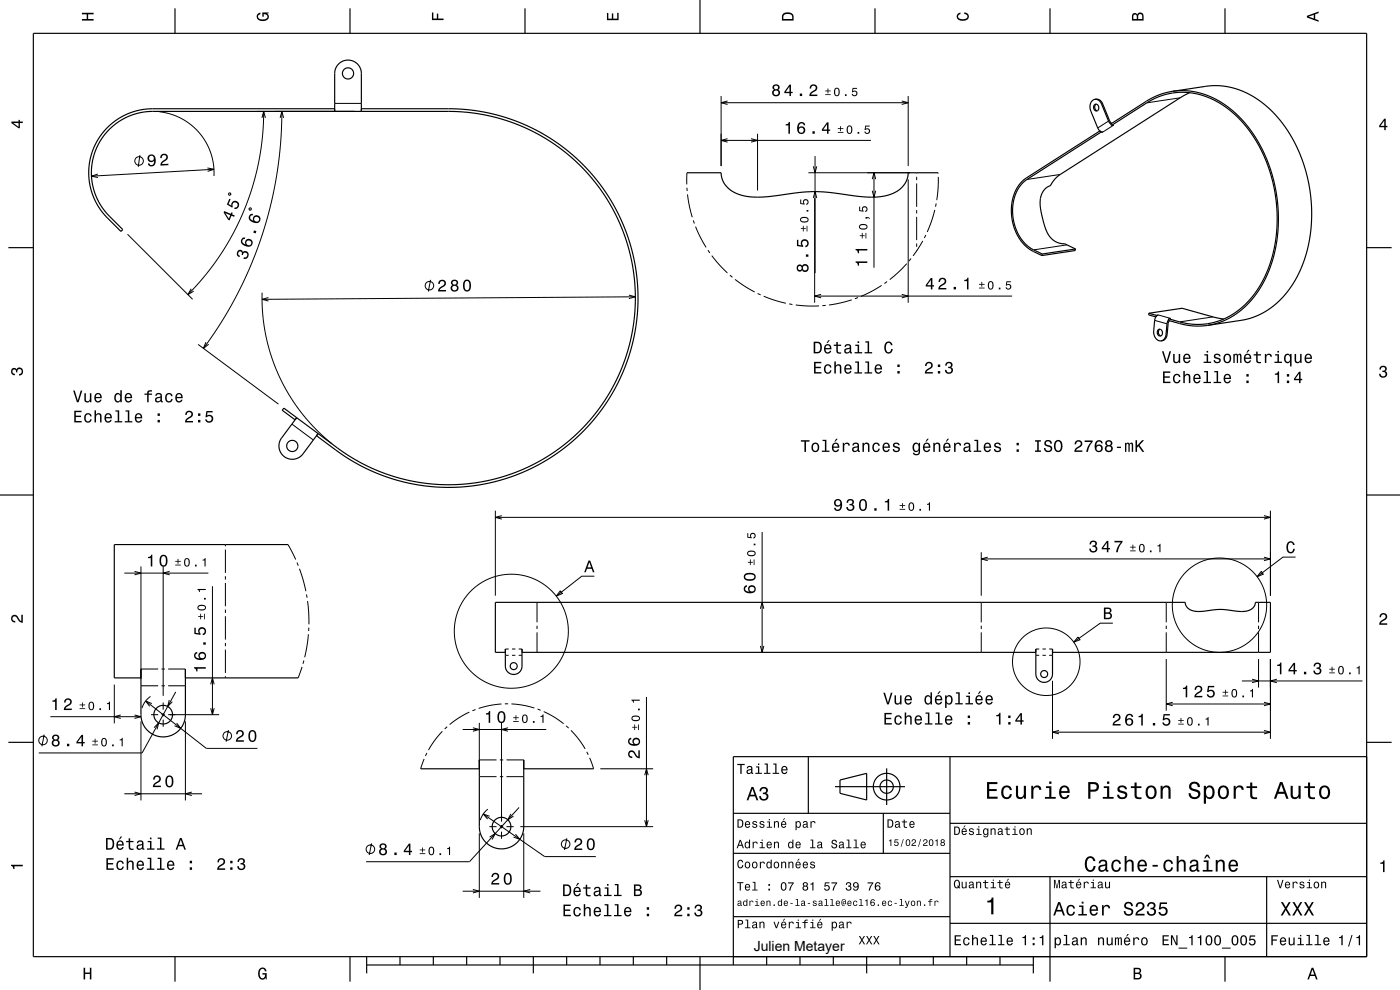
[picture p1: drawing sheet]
<svg xmlns="http://www.w3.org/2000/svg" width="420mm" height="297mm" viewBox="0 0 420 297" stroke-linecap="round" stroke-linejoin="round" font-family="sans-serif">
<defs><g id="words">
<text font-size="4.2" x="226.1" y="285.2">Julien Metayer</text>
</g></defs>
<g fill="none" stroke="#000" stroke-width=".3">
<path d="M47.8 33.5l3.6 .8 3.2 1.3 2.9 2 2.5 2.4 1.9 2.9 1.3 3 .8 3.4 .2 3.5M77.1 33.4h29.3M78.6 35.4l.5-2 .5 2M79.1 33.4l-.4 8-1.2 7.7-1.9 7.5-2.6 7-3.4 7-3.7 6.2-4.5 6-5 5.6M84 35.4l.6-2 .5 2M84.6 33.4l-.4 9.4-1.2 10-2.1 9.7-2.5 8.7-3.2 8.4-4 8.6-4.7 8.3-5.5 8M100.4 31h8M216.3 28.8v21M216.3 30.8h56.2M218.3 30.3l-2 .5 2 .5M270.5 30.3l2 .5-2 .5M272.5 28.8v21"/>
<path d="M330.8 31.2h-.3M332.6 36.3l-3.3 2.1M334.1 37.5l-3.2 2.1M354 29.3l-9.9 1.5M29.3 52.2l-1.9 .6 2 .5M42 46.5l-.5 3.6M62.2 50.4l2 .4-1.9 .6M64.2 50.8l-36.8 2M68.6 58l.5-.1 .1 .6h-.5zM206.1 51.8l-.1 3.5M206.1 56.3l.1 1M206.3 58.3l.5 3.5 .9 3.4"/>
<path d="M216.3 42.1h45M218.3 41.6l-2 .5 2 .5M225.3 41.6l2 .5-2 .5M227.3 40.1v17.1M242.5 51.8h30.5M244 59.4l.5-1.9 .5 1.9M244 49.9l.5 1.9 .5-1.9M244.4 59.5v31.3M244.5 46.8v35.1M261.7 53.8l.5-2 .5 2M261.7 57.2l.5 2 .5-2M262.2 51.8v28.5"/>
<path d="M272.5 53.8v37M275 51.8v.2M275 53v1M275 55v7M281.4 51.8v.3M281.5 53.1l-.1 3.2-.4 3.7M318.1 52.3l-10 1.5M38.3 70.3l19.5 19.5M74.8 62.5l.5-.1 .1 .5-.6 .1zM208 66.1l.3 1M208.7 68l1.4 3.2 1.7 3M212.4 75.1l.5 .8"/>
<path d="M213.5 76.7l2.3 2.7 2.4 2.5M272 79.1l-2.4 2.5-2.7 2.3M273.3 77.6l-.6 .7M275 75.3l-1.1 1.5M275 63v1M275 65v7M275 73v1M275 75v.3M276.8 72.3l-1.8 3M277.7 70.5l-.4 .9M280.4 63l-.9 3.3-1.3 3.3M280.9 61l-.2 1"/>
<path d="M320.1 73.5l-10 1.5M57.4 86.6l-1 1.8 1.7-1M78.6 87.8l.2 6.7 1 6.2 1.6 6.1 2.3 6 3.1 5.8 3.7 5.3 4.1 4.7 5 4.5M80.5 89.3l-1.9 .5 1.9 .5M129.2 84l-.7 3.5M188.7 88.5l1.9 .5-1.9 .6M190.6 89l-112 .8M219 82.5l.7 .7M220.5 83.8l3.1 2.2 2.8 1.6M227.3 88l.9 .5M229.1 88.9l3.5 1.2 3.2 .9M236.8 91.2l.9 .1"/>
<path d="M238.7 91.5l3.8 .3h3.2M244.4 88.8h59.2M246.3 88.3l-1.9 .5 1.9 .5M247.7 91.6l-1 .1M255.5 89.9l-3.4 1-3.4 .6M257.4 89.3l-.9 .3M264.5 85.6l-2.8 1.7-3.4 1.6M266.1 84.5l-.8 .6M270.5 88.3l2 .5-2 .5M346.4 96.1l3.7 1M347.5 94.5l3.7 1M363.9 95.1l-10 1.5"/>
<path d="M59.4 103.3l24.1 17.9M61.8 102.7l-.8 1.8 1.6-1.2M350.1 100.3h-.3M87.6 127.2l6.4 4.8M148.6 153.2v25.5M148.6 155.2h232.5M150.5 154.7l-1.9 .5 1.9 .5M228.6 159.6v36.1M379.2 154.7l1.9 .5-1.9 .5M381.1 153.2v25.5M37.3 171.9h25.2M40.4 171.4l1.9 .5-1.9 .5"/>
<path d="M42.3 169.9v33.8M49 169.9v38.9M50.9 171.4l-1.9 .5 1.9 .5M63.7 175.9v38.5M67.6 163.4v.5M67.6 164.9v7M67.6 172.9v1M67.6 174.9v7M86.4 163.4l2.3 4.5M89.1 168.8l.4 .9M89.8 170.6l2 6.8M92 178.3l.1 1"/>
<path d="M168.1 177.2l.6 .9-1.8 .7zM178.3 172.9h-3.8l-7.6 5.9M294.4 165.7v13M294.4 167.7h86.7M296.3 167.2l-1.9 .5 1.9 .5M378.4 171.4l.6 .9-1.9 .7zM379.2 167.2l1.9 .5-1.9 .5M388.7 167.1h-3.8l-7.8 5.9M67.6 182.9v1M67.6 184.9v7M67.6 192.9v1M67.6 194.9v7"/>
<path d="M91.2 198.2l-.3 .9M92.3 180.3l.4 7M92.5 190.3l-1.1 6.9M92.6 188.3v1M151.6 194.7h1M151.6 196.6h1M153.6 194.7h1M153.6 196.6h1M155.6 194.7h1M155.6 196.6h1M161.1 180.7v6M161.1 187.7v1"/>
<path d="M161.1 189.7v6M228.1 182.6l.5-1.9 .6 1.9M228.1 193.8l.5 1.9 .6-1.9M294.4 180.7v6M294.4 187.7v1M294.4 189.7v6M310.8 194.7h1M310.8 196.6h1M312.8 194.7h1M312.8 196.6h1M314.8 194.7h1M314.8 196.6h1"/>
<path d="M323.4 191.1l.6 .8-1.9 .7zM333.9 187h-3.8l-8 5.6M349.9 180.7v6M349.9 187.7v1M349.9 189.7v6M349.9 197.7v15.5M377.6 180.7v6M377.6 187.7v1M377.6 189.7v6M377.6 197.7v8.6M381.1 197.7v24M15.1 215h27.2"/>
<path d="M34.3 205.4v11.6M36.2 214.5l-1.9 .5 1.9 .5M40.4 214.5l1.9 .5-1.9 .5M42.3 216.4v23.7M42.3 200.7h5.2M42.3 205.7h5.2M43.7 210.3l18.2 14.2h15.3M45.1 208.9a6.6 6.6 0 0 0-2.5 3.5M45.3 214.4h2.2M45.5 211.1l-1.8-.8 1.2 1.6M46.2 218.3l1.4-1.4-.5 1.9M48.5 214.4h1"/>
<path d="M48.5 200.7h1M48.5 205.7h1M49 210.8v2.1M49 213.9v1M49 215.9v2.1M50.5 214.4h15.2M50.5 200.7h5.1M50.5 205.7h5.1M50.8 210l-.5 2 1.4-1.5M52.7 207.6l-10.1 18.3h-31M53 216.9l1.2 1.6-1.8-.8M55.6 216.4v23.7"/>
<path d="M63.2 212.5l.5 1.9 .6-1.9M63.2 205.3l.5-1.9 .6 1.9M67.6 202.9v.5M68.5 219l-.7 3.5M90.6 200.1l-1.2 3.3M132.7 219.4l-2.1 2.5-2.1 3.1M134.1 218l-.7 .7M138.8 218.8h25.1M140.8 213.6l-2.9 1.6-3 2.2M141.9 218.3l1.9 .5-1.9 .6M142.7 212.9l-1 .3M143.8 216.8v11.8"/>
<path d="M150.4 211.2l-3.4 .4-3.4 .9M150.5 216.8v29.7M152.4 218.3l-1.9 .5 1.9 .6M152.4 211.1l-1 .1M153.4 211.2l3.5 .4 3.4 .8M161.3 212.7l.9 .4M163.1 213.5l3.3 1.7 2.7 1.9M169.8 217.8l.8 .6M171.3 219.1l2.5 2.9 1.7 2.7M193.9 209.1v38.9M315.8 204.2v17.5M315.8 219.7h65.3"/>
<path d="M317.7 219.1l-1.9 .6 1.9 .5M349.9 211.2h31.2M351.8 210.7l-1.9 .5 1.9 .5M372.6 204.3h36.1M375.6 203.8l2 .5-2 .5M379.2 210.7l1.9 .5-1.9 .5M379.2 219.1l1.9 .6-1.9 .5M383.1 203.8l-2 .5 2 .5M13.3 220.4l-.7 3.5M37.3 238.1h23.3M40.4 237.6l1.9 .5-1.9 .6M57.6 237.6l-2 .5 2 .6"/>
<path d="M127.2 227.7l-1 2.9M128.1 225.9l-.5 .9M143.8 233h5.2M143.8 228h5.2M150 233h1M150 228h1M152 233h5.1M152 228h5.1M176 225.5l.5 .9M176.9 227.3l1.2 3.3M180.1 230.6h15.8M193.4 232.6l.5-2 .6 2"/>
<path d="M111.5 253l-.7 3.5M143.8 250v19.4M145 244.2l18.4 12.8h15.4M146.3 242.7a6.7 6.7 0 0 0-2.2 3.3M146.8 248h2.2M146.9 244.9l-1.9-.7 1.3 1.5M146.9 251.1l1.7-1-1 1.7M150 248h1M150.5 247.5v1M150.5 249.5v2.1M152 248h2.1M153.3 244.2l-.9 1.7 1.6-1"/>
<path d="M154.6 250.3l1.3 1.5-1.8-.7M155.7 242.2l-14.9 16.3h-31M156.1 248h39.8M157.1 250v19.4M170 251.5l-.7 3.5M193.4 246.1l.5 1.9 .6-1.9M138.8 267.4h23.3M141.9 266.8l1.9 .6-1.9 .5M159.1 266.8l-2 .6 2 .5"/>
<circle cx="41.7" cy="48.3" r="1.28"/>
<circle cx="128.8" cy="85.7" r="1.28"/>
<circle cx="153.4" cy="189.4" r="17.1"/>
<circle cx="313.9" cy="198.5" r="10.1"/>
<circle cx="365.9" cy="181.6" r="14.2"/>
<circle cx="12.9" cy="222.1" r="1.28"/>
<circle cx="68.2" cy="220.8" r="1.28"/>
<circle cx="111.1" cy="254.8" r="1.28"/>
<circle cx="169.7" cy="253.2" r="1.28"/>
</g>
<g fill="none" stroke="#000" stroke-width=".35">
<path d="M10 10h400v277h-400zM52.5 2.5v7.5M105 2.5v7.5M157.5 2.5v7.5M210 0v10M262.5 2.5v7.5M315 2.5v7.5M367.5 2.5v7.5M100.4 32.6h-55.1l-2.7 .3-3.2 .8-3.6 1.7-2.8 2.1-2.7 3-1.8 3-1.3 3.7-.6 3.7 .2 3.8 .9 3.6 1.1 2.5 1.6 2.5 5.9 6.1 .5-.5-5.2-5.4-1.5-2.1-1.2-2.4-.9-2.4-.4-2.4-.2-2.8 .3-2.7 .7-2.7 1-2.5 1.6-2.6 1.6-1.9 2-1.8 2.3-1.5 2.5-1.1 2.9-.8 3.5-.4h89.5l6 .4 6.4 1.2 4.8 1.4 5.1 2 4.7 2.3 4.2 2.7 3.8 2.9 3.7 3.3 3.4 3.7 3.2 4.2 2.9 4.6 2.3 4.5 1.9 4.9 1.4 4.8 .9 4.7 .5 5.7 .1 4.7-.4 5-.8 4.4-.9 3.9-2.8 7.5-1.8 3.9-2.2 3.6-4.6 6.2-2.9 3.1-2.9 2.8-6.4 4.7-3.5 2.1-3.8 1.9-7.5 2.7-7.3 1.6-7.7 .6-4.3-.1-4-.4-7.5-1.6-6.9-2.4-6.8-3.6-3.8-2.5-16.6-12.4-.5 .7 3.8 2.8M100.4 33.4v-11.4a4 4 0 0 1 4-4 4 4 0 0 1 4 4v11.4M108.4 32.6l28.2 .1 5 .4 4.7 .7 6.5 1.8 6 2.4 5.9 3.3 5.7 4 5.3 4.9 5 6 4 6.4 3.1 7 2.2 7.4 1.1 7 .3 7.7-.8 7.2-1.8 7.5-2.6 6.8-3.6 6.6-4.2 5.8-5.4 5.7-5.4 4.4-6.2 3.8-7 3.2-7.4 2.2-7.9 1.2h-8.3l-7.9-1.1-7.9-2.3-7.3-3.3-5.6-3.4-7.1-5.3 .4-.6-4.5 6.1a4 4 0 0 1-5.6 .8 4 4 0 0 1-.8-5.6l4.5-6.1M328.3 31.5a.99 .99 0 0 1 1.3 .5 .99 .99 0 0 1-.6 1.3 1.13 1.13 0 0 1-.7-1.8z"/>
<path d="M328.5 29.8l1 .2 .8 .8 2.3 5.5 .7 1M328.5 29.8a2.45 2.45 0 0 0-1.3 3.5l2.2 5.3a1.64 1.64 0 0 0 1.5 1l-.7 .1M328.5 29.8l1.2 .1 .8 .7 2.4 5.7 .6 .7M328.9 31.2a1.17 1.17 0 0 0 .3 2.1M330 39.3l-22.4 14.3-1.7 1.7-1.3 2-.9 2.8-.3 3.2 .4 3.2 .8 2.8 1.4 2.6 1.8 2 1.7 1.2 3.1 1.6M330 39.3l.2 .4M330.2 39.7l-22.4 14.4-1.6 1.5-1.2 2-.9 2.6-.3 2.9 .2 3 .9 2.8 1.3 2.6 1.8 2 1.7 1.2 3 1.5M333.5 37.6l11.1-7.1 4-1.8 3-.8 3.1-.2 3 .2 3.2 .8 3.3 1.3 3.3 2 3 2.4 2.7 2.8 2.7 3.5 2.2 3.9 1.8 4 1.5 4.2 1 4.4 .6 5.2 .1 4.9-.4 4.4-.9 4.7-1.3 4.2-1.8 3.8-2.2 3.5-2.5 3-2.8 2.5-3 1.8-3.1 1.3-3.4 .7-3.3 .1-3.4-.5-4.4-1.2M334.1 37.5l-.6 .1M351.7 27.4l11-1.6h4l3 .5 2.8 .9 2.5 1.2 2.8 1.8 2.7 2.1 2.4 2.5 2.5 3 2.1 3.4 1.9 3.6 1.6 4.1 1.2 4.3 .7 3.7 .5 4.2 .1 3.9-.3 4.2-.7 4.5-1.1 3.9-1.4 3.6-1.6 3.1-2 3-2.3 2.6-2.2 2-2.4 1.6-2.6 1.3-4.1 1.2-10.5 1.6M351.7 27.4l-3.6 .9-3.2 1.5-11.6 7.4 .2 .4M351.7 27.4l2.5-.2 2.6 .1 2.4 .4 2.8 .8 4.8 2.5 2.4 1.7 2.2 2 2.1 2.3 2.1 2.7 3.5 5.9 2.4 6.4 1.5 6.6 .5 6.7-.5 7.1-1.5 6.7-2.4 5.6-1.7 2.7-1.8 2.4-3.9 3.7-2.2 1.5-2.4 1.2-2.3 .9-2.5 .5"/>
<path d="M356.9 27.8l-2.8 1.5-36 23-1.9 1.8a3.9 3.9 0 0 1-2.3 2.3 7.1 7.1 0 0 0-1.5 7.3 14.5 14.5 0 0 0 3.2 8 5.9 5.9 0 0 0 4 1.5l3.1 1.5M206.1 51.8h10.2a7.8 7.8 0 0 0 7.3 7 36.5 36.5 0 0 0 12.7-.6 47 47 0 0 1 17.6 .2 27.1 27.1 0 0 0 13.4-.1 7.1 7.1 0 0 0 5.2-6.5h8.9M2.5 74.3h7.5M312.7 76.2l-.1 .5M322.7 74.7l-10 1.5M322.7 74.7l-.1 .5-10 1.5M410 74.3h7.5M344.6 94l10-1.5 9.8 2.7 2.7 .5M344.6 94l2.3 .6M344.6 94v.5l2.2 .6M346.9 94.6l-.1 .5M346.9 94.6l.6-.1a1.76 1.76 0 0 0-1.1 1.6l-.3 3.2a2.49 2.49 0 0 0 2.2 3"/>
<path d="M347.5 98.9a.94 .94 0 0 1 1.2 .8 .94 .94 0 0 1-1 1 1.25 1.25 0 0 1-.2-1.8zM348 98.8a1.17 1.17 0 0 0 .3 2M350.5 96l-.4 .9-.5 4.2-.6 .9-.7 .3M350.6 95.6l-.1 .5 5.6 1.5 3.2 .2 3-.2M350.8 96.2l-.4 .9-.4 4-.6 .8-1.1 .4M351.2 95.5l-.6 .1M0 148.5h10M410 148.5h10M86.4 163.4h-52.1v40h8M151.6 195.7h-3v-15h207a3.4 3.4 0 0 0 4.1 2.8 33.4 33.4 0 0 1 9.1-.4l.9 .1a7 7 0 0 0 6.2-.8l.5-.8 .2-.9h4.5v15h-65.3M151.6 194.7v5.1a2.5 2.5 0 0 0 2.5 2.5 2.5 2.5 0 0 0 2.5-2.5v-5.1M156.6 195.7h154.2"/>
<path d="M310.8 194.7v7.5a2.5 2.5 0 0 0 2.5 2.5 2.5 2.5 0 0 0 2.5-2.5v-7.5M55.6 200.7v13.7a6.7 6.7 0 0 1-6.6 6.7 6.7 6.7 0 0 1-6.7-6.7v-13.7M55.6 203.4h33.8M2.5 222.7h7.5M126.2 230.6h17.6M143.8 228v20a6.7 6.7 0 0 0 6.7 6.7 6.7 6.7 0 0 0 6.6-6.7v-20M157.1 230.6h21M242.5 227v17M250.5 236h21M252 234l8-2v8l-8-2zM266 230.5v11M285 227v60"/>
<path d="M410 222.7h7.5M410 227h-190v62.5M220 244h65M220 256h65M265 244v12M285 247h125M220 275h65M285 277h125M285 263h125M315 263v31.5M380 263v24M52.5 287v7.5"/>
<path d="M105 287v7.5M110 289.5h200M110 287v5M120 287v2.5M130 287v2.5M140 287v2.5M150 287v2.5M160 287v5M170 287v2.5M180 287v2.5M190 287v2.5M200 287v2.5"/>
<path d="M210 287v10M230 287v2.5M240 287v2.5M250 287v2.5M260 287v5M270 287v2.5M280 287v2.5M290 287v2.5M300 287v2.5M310 287v5M367.5 287v7.5"/>
<circle cx="104.4" cy="22" r="1.68"/>
<circle cx="87.7" cy="133.8" r="1.68"/>
<circle cx="154.1" cy="199.8" r="1.05"/>
<circle cx="49" cy="214.4" r="2.8"/>
<circle cx="313.3" cy="202.2" r="1.05"/>
<circle cx="266" cy="236" r="4"/>
<circle cx="266" cy="236" r="2"/>
<circle cx="150.5" cy="248" r="2.8"/>
</g>
<g fill="#000">
<path d="M24.6 3.8h3.5v.5h-1.7v1.4h1.7v.5h-3.5v-.5h1.4v-1.4h-1.4z" fill-rule="evenodd"/>
<path d="M77.3 4.2l.8-.4v.5l-.3 .1a.68 .68 0 0 0-.4 .6 .68 .68 0 0 0 .4 .6 1.68 1.68 0 0 0 2.4-.6 .93 .93 0 0 0-1.1-.8v.8h-.4v-1.3h1.9v.3l-.5 .1 .4 .4a1.19 1.19 0 0 1-.9 1.7 1.9 1.9 0 0 1-2.6-1.3z" fill-rule="evenodd"/>
<path d="M129.6 3.8h.4v1.8h1.1v-1.5h.4v1.5h1.6v.4h-3.5z" fill-rule="evenodd"/>
<path d="M182.1 3.9h.4v1.7h1.1v-1.6h.4v1.6h1.2v-1.8h.4v2.3h-3.5z" fill-rule="evenodd"/>
<path d="M235 4a2.21 2.21 0 0 0-.4 2.2h3.5v-1.2a1.92 1.92 0 0 0-3.1-1zM235.3 4.4l.4-.2a1.44 1.44 0 0 1 2 .8v.7h-2.7l.1-1z" fill-rule="evenodd"/>
<path d="M287.3 4.2l.8-.4v.4l-.3 .1a.66 .66 0 0 0-.4 .6 .66 .66 0 0 0 .4 .6 1.69 1.69 0 0 0 2.5-.5 .9 .9 0 0 0-1-.8v-.5a1.24 1.24 0 0 1 1.4 1.1 1.24 1.24 0 0 1-1.1 1.4 1.93 1.93 0 0 1-2.6-1.2z" fill-rule="evenodd"/>
<path d="M339.8 4.2l-.2 2h3.5v-1.4a.98 .98 0 0 0-.7-1 .98 .98 0 0 0-1.2 .6 .84 .84 0 0 0-1.4-.2zM340.1 4.5l.4-.1 .4 .1 .1 1.2h-1zM341.6 4.4l.4-.2a.58 .58 0 0 1 .7 .7v.8h-1.2z" fill-rule="evenodd"/>
<path d="M392.1 4.7v.6l3.5 1.2v-.4l-1-.4v-1.4l1-.4v-.4zM392.6 5l1.5-.5v1z" fill-rule="evenodd"/>
<path d="M3.4 36.5v.4l2.1 1.6h.5v-1.6h.8v-.4h-.8v-.5h-.4v.5zM4 36.9h1.6v1.1z" fill-rule="evenodd"/>
<path d="M232 25.5l-.2 .3a.79 .79 0 0 0 .4 1.1 1.09 1.09 0 0 0-.2 1.7 1.09 1.09 0 0 0 1.6 0 1.09 1.09 0 0 0-.1-1.7 .95 .95 0 0 0 .2-1.3 .95 .95 0 0 0-1.3-.2zM232.1 27.8a.71 .71 0 0 1 1.4 0 .71 .71 0 0 1-1.4 0zM232.2 26.3a.6 .6 0 0 1 1.2 0 .6 .6 0 0 1-1.2 0zM236.8 25.4l-1.5 2.1v.4h1.5v.9h.5v-.9h.5v-.4h-.5v-2.1zM236.8 26v1.5h-1.1zM239.9 28.1v.7h.7v-.7zM243.2 25.6l-.3 1h.4a.7 .7 0 0 1 .6-.9 .7 .7 0 0 1 .8 .5 .7 .7 0 0 1-.5 .9l-.3 .1a1.64 1.64 0 0 0-1.1 1.6h2.4v-.4h-1.9l.9-.8a1.17 1.17 0 0 0 .9-1.7 1.17 1.17 0 0 0-1.9-.3z" fill-rule="evenodd"/>
<path d="M247.5 28.3v.2h1.7v-.2zM247.5 27.2v.2h.8v.6h.2v-.6h.7v-.2h-.7v-.7h-.2v.7zM250.4 26.6l-.2 .4a1.36 1.36 0 0 0 .9 1.9 1.4 1.4 0 0 0 .8-1.3 1.4 1.4 0 0 0-.8-1.3zM250.8 26.7l.3-.1a1.22 1.22 0 0 1 0 2l-.5-.6v-.8zM253.5 28.3v.5h.5v-.5zM255.8 26.4l-.2 1.3h.3a.57 .57 0 0 1 .9-.2 .57 .57 0 0 1-.1 .9 .57 .57 0 0 1-.9-.2h-.3a.87 .87 0 0 0 1.1 .7 .87 .87 0 0 0 .6-1.2 .87 .87 0 0 0-1.3-.4l.1-.6h1.1v-.3z" fill-rule="evenodd"/>
<path d="M251.3 39.6v.2h1.7v-.2zM251.3 38.5v.2h.8v.6h.2v-.6h.7v-.2h-.7v-.7h-.2v.7zM254.2 37.9l-.2 .4a1.36 1.36 0 0 0 .9 1.9 1.4 1.4 0 0 0 .8-1.3 1.4 1.4 0 0 0-.8-1.3zM254.6 38l.3-.1a1.22 1.22 0 0 1 0 2l-.5-.6v-.8zM257.3 39.6v.5h.5v-.5zM259.6 37.7l-.2 1.3h.3a.57 .57 0 0 1 .8-.2 .57 .57 0 0 1 0 .9 .57 .57 0 0 1-.9-.2h-.3a.87 .87 0 0 0 1.1 .7 .87 .87 0 0 0 .6-1.2 .87 .87 0 0 0-1.3-.4l.1-.6h1.1v-.3z" fill-rule="evenodd"/>
<path d="M415.3 35.6l-1.6 2.1v.5h1.6v.8h.4v-.8h.5v-.4h-.5v-2.2zM415.3 36.2v1.6h-1.1z" fill-rule="evenodd"/>
<path d="M44.5 46.7a1.15 1.15 0 0 0 .1 1.7 1.15 1.15 0 0 0 1.6-.2 1.02 1.02 0 0 1-.7 1.3l-.5-.1-.2-.4h-.4a1.23 1.23 0 0 0 1.5 .9 1.23 1.23 0 0 0 .8-1.6 1.42 1.42 0 0 0-.4-1.7 1.42 1.42 0 0 0-1.8 .1zM44.7 47.5a.75 .75 0 0 1 1.5 0 .75 .75 0 0 1-1.5 0zM48.3 46.5l-.2 .9h.4a.71 .71 0 0 1 .5-.9 .71 .71 0 0 1 .9 .5 .71 .71 0 0 1-.5 .9l-.3 .2a1.64 1.64 0 0 0-1 1.6l2.4-.1v-.5l-1.9 .1 .8-.8a1.17 1.17 0 0 0 .8-1.7 1.17 1.17 0 0 0-1.9-.2z" fill-rule="evenodd"/>
<path d="M235.7 37.3v.3h.8v2.5h.5v-3.5h-.4a.77 .77 0 0 1-.9 .7zM239.7 36.9a2.4 2.4 0 0 0 .2 3.2 1.16 1.16 0 0 0 1.5-.3 1.16 1.16 0 0 0-.2-1.6 1.16 1.16 0 0 0-1.6 .1 1.02 1.02 0 0 1 .9-1.3l.4 .2 .2 .4h.5a1.12 1.12 0 0 0-.8-1 1.12 1.12 0 0 0-1.1 .3zM239.6 39.1a.75 .75 0 0 1 1.5 0 .75 .75 0 0 1-1.5 0zM243.7 39.4v.7h.7v-.7zM248.1 36.7l-1.5 2.1v.5h1.5v.8h.5v-.8h.5v-.4h-.5v-2.2zM248.1 37.3v1.6h-1.1z" fill-rule="evenodd"/>
<path d="M67.3 63.3l-.2 .4 1.3 2.3 .5 .1 .5-1.4 .8 .3 .2-.4-.8-.3 .2-.5-.4-.1-.2 .4zM67.6 64l1.5 .6-.5 1zM68.8 59.6l-.7 1.7 1.6 1 .1-.4a.8 .8 0 0 1 .3-1.2 .8 .8 0 0 1 1.1 .6 .8 .8 0 0 1-.8 .9l-.2 .5a1.21 1.21 0 0 0 1.6-1 1.21 1.21 0 0 0-1.2-1.4 1.21 1.21 0 0 0-1.2 1.4l-.8-.5 .6-1.4z" fill-rule="evenodd"/>
<path d="M71.3 75.3a1.11 1.11 0 0 0 .5 1.9l.2-.5a.62 .62 0 0 1-.6-.5 .62 .62 0 0 1 .5-.7 .62 .62 0 0 1 .7 .5l-.2 .4 .4 .2a.72 .72 0 0 1 .7-.8 .72 .72 0 0 1 .8 .8 .72 .72 0 0 1-.8 .6h-.3l-.2 .4a1.18 1.18 0 0 0 1.6-1 1.18 1.18 0 0 0-1.5-1.2l-.2 .2a.86 .86 0 0 0-.7-.7 .86 .86 0 0 0-.9 .4zM72.5 71.6a1.47 1.47 0 0 0 1.3 2.3 1.26 1.26 0 0 0 1.8-.4 1.26 1.26 0 0 0-.6-1.8 1.11 1.11 0 0 0-1.2 .3 1.11 1.11 0 0 0-.1 1.3 1.03 1.03 0 0 1-1-1.2l.3-.3 .4-.1 .2-.4-.4-.1zM73.9 72.9a.75 .75 0 0 1 1.5 0 .75 .75 0 0 1-1.5 0zM76.2 69.1l-.2 .7 .7 .2 .2-.7zM74.9 64.5a1.48 1.48 0 0 0 1.2 2.3 1.26 1.26 0 0 0 1.9-.4 1.26 1.26 0 0 0-.6-1.8 1.11 1.11 0 0 0-1.3 .3 1.11 1.11 0 0 0-.1 1.3 1.03 1.03 0 0 1-.9-1.2l.2-.3 .5-.1 .1-.4-.4-.1zM76.2 65.8a.75 .75 0 0 1 1.5 0 .75 .75 0 0 1-1.5 0z" fill-rule="evenodd"/>
<path d="M242 67.7v1.7h.2v-1.7zM240.9 67.7v.8h-.7v.2h.7v.7h.2v-.7h.6v-.2h-.6v-.8zM240.3 65.3a.81 .81 0 0 0-.3 .8 .81 .81 0 0 0 .7 .6 1.36 1.36 0 0 0 1.9-.8 1.45 1.45 0 0 0-2.3-.6zM240.4 65.7l.5-.3 1.1 .1a.45 .45 0 0 1 0 .8h-1.5zM242 63v.5h.5v-.5zM240.1 59.9v1.3l1.3 .2v-.3a.57 .57 0 0 1-.2-.9 .57 .57 0 0 1 .9 .1 .57 .57 0 0 1-.2 .8v.4a.86 .86 0 0 0 .7-1.1 .86 .86 0 0 0-1.2-.6 .86 .86 0 0 0-.4 1.3l-.6-.1v-1.1z" fill-rule="evenodd"/>
<path d="M259.7 69.9v1.6h.2v-1.6zM258.5 69.9v.7h-.6v.2h.6v.7h.3v-.7h.6v-.2h-.6v-.7zM258 67.4a.81 .81 0 0 0-.3 .9 .81 .81 0 0 0 .7 .6 1.36 1.36 0 0 0 1.9-.9 1.45 1.45 0 0 0-2.3-.6zM258 67.8l.5-.3 1.2 .1a.45 .45 0 0 1 .3 .4 .45 .45 0 0 1-.3 .4h-1.5zM259.7 65.1v.5h.5l.1-.2 .6 .3-.4-.5zM257.8 62v1.3l1.3 .2v-.3a.57 .57 0 0 1-.2-.9 .57 .57 0 0 1 .9 .1 .57 .57 0 0 1-.3 .9v.3a.87 .87 0 0 0 .8-1.1 .87 .87 0 0 0-1.2-.6 .87 .87 0 0 0-.4 1.3l-.7-.1v-1.1z" fill-rule="evenodd"/>
<path d="M256.7 78.4v.4a.77 .77 0 0 1 .7 .9h.3v-.8h2.5v-.5zM256.7 74.7v.3a.77 .77 0 0 1 .7 1h.3v-.8h2.5v-.5z" fill-rule="evenodd"/>
<path d="M131.8 84.2l-.3 1h.4a.71 .71 0 0 1 .5-.9 .71 .71 0 0 1 .9 .5 .71 .71 0 0 1-.5 .9l-.3 .2a1.63 1.63 0 0 0-1.1 1.5h2.4v-.4h-1.9l.9-.8a1.17 1.17 0 0 0 .9-1.7 1.17 1.17 0 0 0-1.9-.3zM135.6 84.1l-.3 .3a.79 .79 0 0 0 .4 1.1 1.09 1.09 0 0 0-.1 1.6 1.09 1.09 0 0 0 1.6 0 1.09 1.09 0 0 0-.2-1.6 .95 .95 0 0 0 .3-1.3 .95 .95 0 0 0-1.4-.2zM135.6 86.4a.75 .75 0 0 1 1.5 0 .75 .75 0 0 1-1.5 0zM135.7 84.9a.6 .6 0 0 1 1.2 0 .6 .6 0 0 1-1.2 0zM139.2 84.3a2.02 2.02 0 0 0 .9 3.2 2.03 2.03 0 0 0 .9-3.2 1.1 1.1 0 0 0-1.8 0zM139.8 84.4h.6a2.37 2.37 0 0 1 0 2.6h-.6a2.37 2.37 0 0 1 0-2.6z" fill-rule="evenodd"/>
<path d="M239.2 79.6a1 1 0 0 0-.1 1.5 1 1 0 0 0 1.5-.1 1.09 1.09 0 0 0 1.6 .2 1.09 1.09 0 0 0 0-1.6 1.09 1.09 0 0 0-1.6 .2l-.7-.5zM240.8 80.4a.75 .75 0 0 1 1.5 0 .75 .75 0 0 1-1.5 0zM239.4 80.4a.6 .6 0 0 1 1.2 0 .6 .6 0 0 1-1.2 0zM241.8 76.3v.7h.7v-.7zM239.1 71.9v1.9l1.8 .3v-.4a.8 .8 0 0 1-.2-1.2 .8 .8 0 0 1 1.3 0 .8 .8 0 0 1-.4 1.2v.5a1.21 1.21 0 0 0 1.1-1.5 1.21 1.21 0 0 0-1.7-.8 1.21 1.21 0 0 0-.6 1.7l-.9-.1v-1.6z" fill-rule="evenodd"/>
<path d="M279.3 83.4l-1.6 2.1v.5h1.6v.8h.4v-.8h.5v-.4h-.5v-2.2zM279.3 84v1.6h-1.2zM281.9 83.6l-.3 1h.4a.7 .7 0 0 1 .5-.9 .7 .7 0 0 1 .9 .5 .7 .7 0 0 1-.5 .9l-.3 .2a1.63 1.63 0 0 0-1.1 1.5h2.4v-.4h-1.9l.8-.8a1.17 1.17 0 0 0 1-1.7 1.17 1.17 0 0 0-1.9-.3zM286.1 86.1v.7h.7v-.7zM289.3 84v.3h.8v2.5h.5v-3.5h-.4a.77 .77 0 0 1-.9 .7z" fill-rule="evenodd"/>
<path d="M293.7 86.3v.2h1.7v-.2zM293.7 85.2v.2h.7v.6h.3v-.6h.7v-.2h-.7v-.6h-.3v.6zM296.6 84.6l-.2 .4a1.36 1.36 0 0 0 .8 1.9 1.4 1.4 0 0 0 .9-1.3 1.4 1.4 0 0 0-.9-1.3zM297 84.7l.2-.1a1.22 1.22 0 0 1 0 2l-.5-.6v-.8zM299.6 86.3v.5h.5v-.5zM301.9 84.4l-.2 1.3h.3a.57 .57 0 0 1 .9-.2 .57 .57 0 0 1 0 .9 .57 .57 0 0 1-.9-.2h-.3a.86 .86 0 0 0 1 .7 .86 .86 0 0 0 .6-1.1 .86 .86 0 0 0-1.2-.4l.1-.7h1.1v-.3z" fill-rule="evenodd"/>
<path d="M3.6 110.6a.86 .86 0 0 1 1.4 .2 1.18 1.18 0 0 1 2 .3 1.18 1.18 0 0 1-1.3 1.6v-.5a.72 .72 0 0 0 .9-.6 .72 .72 0 0 0-.8-.8 .72 .72 0 0 0-.6 .9h-.4a.62 .62 0 0 0-.4-.8 .62 .62 0 0 0-.8 .5 .62 .62 0 0 0 .5 .7h.4l-.1 .5a1.17 1.17 0 0 1-1-.7 1.17 1.17 0 0 1 .2-1.3z" fill-rule="evenodd"/>
<path d="M21.9 117.2l1.2 3.5h.5l1.1-3.5h-.5l-.9 3-.9-3zM25.3 118v1.8a.89 .89 0 0 0 .6 .9 .89 .89 0 0 0 1.1-.4v.4h.4v-2.7h-.4v1.5a.64 .64 0 0 1-.4 .8 .64 .64 0 0 1-.8-.3v-2zM28.6 118.3a1.45 1.45 0 0 0-.3 1.6 1.45 1.45 0 0 0 1.5 .8l.7-.8h-.5l-.6 .5a.76 .76 0 0 1-.7-.9h1.8a1.16 1.16 0 0 0-.5-1.4 1.16 1.16 0 0 0-1.4 .2zM28.9 118.5l.2-.2a.67 .67 0 0 1 .7 .1 .67 .67 0 0 1 .3 .7h-1.4zM34.6 118.3a1.49 1.49 0 0 0-.3 1.5 1.49 1.49 0 0 0 1.3 .9l.5-.4v.4h.4v-3.6h-.4v1.3a.89 .89 0 0 0-1.5-.1zM34.9 118.5a.62 .62 0 0 1 .7-.2 .62 .62 0 0 1 .4 .6l.1 .4a.83 .83 0 0 1-.7 1.1 1.19 1.19 0 0 1-.5-1.9zM37.7 118.3a1.46 1.46 0 0 0-.3 1.6 1.46 1.46 0 0 0 1.5 .8l.7-.8h-.5l-.5 .5a.76 .76 0 0 1-.7-.9h1.7a1.17 1.17 0 0 0-.5-1.4 1.17 1.17 0 0 0-1.4 .2zM38 118.5l.3-.2a.67 .67 0 0 1 .7 .1 .67 .67 0 0 1 .2 .7h-1.3zM43.3 118.1v.3h.9v2.3h.4v-2.3h1v-.3h-1v-.4l1-.2v-.4a.96 .96 0 0 0-1 0 .96 .96 0 0 0-.4 1zM46.9 118.1l-.3 .7h.4a.55 .55 0 0 1 .7-.6 .55 .55 0 0 1 .3 .8l-.2 .1a.91 .91 0 0 0-1.2 .5 .91 .91 0 0 0 .7 1.2l.9-.5 .1 .3 .5 .1v-.4h-.2v-1.6a1.02 1.02 0 0 0-.7-.8 1.02 1.02 0 0 0-1 .2zM47 119.6l1.1-.3a.77 .77 0 0 1-.2 .9 .77 .77 0 0 1-.9 .1zM49.8 118.3a1.45 1.45 0 0 0-.2 1.6 1.45 1.45 0 0 0 1.5 .8l.6-.5 .1-.5h-.4l-.5 .6a1.02 1.02 0 0 1-.9-1 1.02 1.02 0 0 1 1-1l.3 .6h.5a1.09 1.09 0 0 0-.8-1 1.09 1.09 0 0 0-1.2 .4zM52.9 118.3a1.45 1.45 0 0 0-.3 1.6 1.45 1.45 0 0 0 1.5 .8l.7-.8h-.5l-.6 .5a.76 .76 0 0 1-.7-.9h1.8a1.16 1.16 0 0 0-.5-1.4 1.16 1.16 0 0 0-1.4 .2zM53.2 118.5l.2-.2a.67 .67 0 0 1 .7 .1 .67 .67 0 0 1 .3 .7h-1.4z" fill-rule="evenodd"/>
<path d="M244.2 108.6v3.5h2.2v-.5h-1.7v-1.1h1.5v-.5h-1.5v-1h1.7v-.4zM247.5 109.6a1.45 1.45 0 0 0-.2 1.7 1.45 1.45 0 0 0 1.5 .8l.5-.6 .1-.4h-.4l-.4 .6a1.01 1.01 0 0 1-1-1 1.01 1.01 0 0 1 1-1l.4 .6h.4a1.09 1.09 0 0 0-.7-1 1.09 1.09 0 0 0-1.2 .3zM250.3 108.4v3.7h.4v-1.6a.63 .63 0 0 1 .6-.9 .63 .63 0 0 1 .7 .8v1.7h.4v-1.8a.88 .88 0 0 0-.6-1 .88 .88 0 0 0-1.1 .4v-1.3zM253.6 109.6a1.45 1.45 0 0 0-.3 1.7 1.45 1.45 0 0 0 1.5 .8l.7-.8h-.5l-.6 .5a.76 .76 0 0 1-.7-1h1.8a1.16 1.16 0 0 0-.5-1.3 1.16 1.16 0 0 0-1.4 .1zM253.9 109.9l.2-.2a.67 .67 0 0 1 .7 .1 .67 .67 0 0 1 .2 .7h-1.3zM256.6 108.4v.4h.7v2.9h-1v.4h2.3v-.4h-.9v-3.3zM259.6 108.4v.4h.7v2.9h-.9v.4h2.2v-.4h-.9v-3.3zM262.7 109.6a1.46 1.46 0 0 0-.3 1.7 1.46 1.46 0 0 0 1.5 .8l.7-.8h-.5l-.6 .5a.76 .76 0 0 1-.7-1h1.8a1.17 1.17 0 0 0-.5-1.3 1.17 1.17 0 0 0-1.4 .1zM263 109.9l.2-.2a.67 .67 0 0 1 .7 .1 .67 .67 0 0 1 .3 .7h-1.4zM269.2 111.3v.8h.7v-.8zM269.2 109.4v.7h.7v-.7z" fill-rule="evenodd"/>
<path d="M244.1 102.5v3.5h1.2a1.91 1.91 0 0 0 .9-3 2.2 2.2 0 0 0-2.1-.5zM244.6 102.9a1.37 1.37 0 0 1 1.6 1.1 1.37 1.37 0 0 1-1 1.6h-.6zM248.5 102.1l-.5 .8h.3l.7-.8zM247.5 103.6a1.46 1.46 0 0 0-.3 1.6 1.46 1.46 0 0 0 1.5 .8l.7-.8h-.5l-.5 .5a.76 .76 0 0 1-.7-.9h1.7a1.17 1.17 0 0 0-.5-1.4 1.17 1.17 0 0 0-1.4 .2zM247.8 103.8l.3-.1a.67 .67 0 0 1 .7 0 .67 .67 0 0 1 .2 .7h-1.3zM250.9 102.6v.8h-.8v.4h.8v1.8a1.05 1.05 0 0 0 1.5 .5v-.4a.68 .68 0 0 1-1-.3l-.1-1.6h1.1v-.4h-1.1v-.8zM253.6 103.4l-.2 .7h.4a.55 .55 0 0 1 .6-.5 .55 .55 0 0 1 .4 .7l-.2 .1a.91 .91 0 0 0-1.3 .5 .91 .91 0 0 0 .8 1.2l.8-.4 .1 .3h.6v-.3l-.2-.1-.1-1.6a1.02 1.02 0 0 0-.6-.8 1.02 1.02 0 0 0-1.1 .2zM253.8 105l1.1-.4a.77 .77 0 0 1-.2 .9 .77 .77 0 0 1-.9 .1zM256.6 103.4v.4h.7v1.8h-.9v.4h2.2v-.4h-.9v-2.2zM257.3 102.4v.5h.4v-.5zM259.6 102.4v.4h.7v2.8h-.9v.4h2.2v-.4h-.9v-3.2zM265.6 102.9a2.03 2.03 0 0 0 1 3.2 1.32 1.32 0 0 0 1.2-1.4h-.5a.82 .82 0 0 1-1.1 .9 1.82 1.82 0 0 1 .4-2.8l.4 .2 .3 .6h.5a1.19 1.19 0 0 0-.9-1.1 1.19 1.19 0 0 0-1.3 .4z" fill-rule="evenodd"/>
<path d="M277.8 108.9l-.3 .9h.5a.7 .7 0 0 1 .5-.8 .7 .7 0 0 1 .9 .5 .7 .7 0 0 1-.5 .8l-.3 .2a1.63 1.63 0 0 0-1.2 1.6h2.4v-.5h-1.9l.9-.8a1.17 1.17 0 0 0 .9-1.6 1.17 1.17 0 0 0-1.9-.3zM281.4 111.3v.8h.7v-.8zM281.4 109.4v.7h.7v-.7zM283.9 108.8l-.3 .9h.4a.62 .62 0 0 1 .3-.8 .62 .62 0 0 1 .8 .3 .62 .62 0 0 1-.2 .8h-.5v.4a.74 .74 0 0 1 1 .7 .74 .74 0 0 1-.8 .8 .74 .74 0 0 1-.7-.9h-.4a1.18 1.18 0 0 0 1.5 1.2 1.18 1.18 0 0 0 .6-1.9l-.3-.1a1.01 1.01 0 0 0 .1-1.5 1.01 1.01 0 0 0-1.5 .1z" fill-rule="evenodd"/>
<path d="M348.9 111.4v3.5h2.2v-.4h-1.7v-1.2h1.5v-.4h-1.5v-1h1.7v-.5zM352.2 112.5a1.45 1.45 0 0 0-.2 1.7 1.45 1.45 0 0 0 1.5 .8l.5-.6 .1-.4h-.4l-.4 .6a1.02 1.02 0 0 1-1-1 1.02 1.02 0 0 1 1-1l.4 .5h.4a1.09 1.09 0 0 0-.7-.9 1.09 1.09 0 0 0-1.2 .3zM355 111.3v3.6h.4v-1.5a.63 .63 0 0 1 .6-.9 .63 .63 0 0 1 .7 .7v1.7h.4v-1.7a.88 .88 0 0 0-.6-1 .88 .88 0 0 0-1.1 .4v-1.3zM358.3 112.5a1.45 1.45 0 0 0-.3 1.7 1.45 1.45 0 0 0 1.5 .8l.7-.8h-.5l-.6 .4a.76 .76 0 0 1-.7-.9h1.8a1.17 1.17 0 0 0-.5-1.4 1.17 1.17 0 0 0-1.4 .2zM358.6 112.7l.2-.1a.67 .67 0 0 1 .7 .1 .67 .67 0 0 1 .2 .6h-1.3zM361.3 111.3v.4h.7v2.9h-1v.3h2.3v-.3h-.9v-3.3zM364.3 111.3v.4h.7v2.9h-.9v.3h2.2v-.3h-.9v-3.3zM367.4 112.5a1.45 1.45 0 0 0-.3 1.7 1.45 1.45 0 0 0 1.5 .8l.7-.8h-.5l-.6 .4a.76 .76 0 0 1-.7-.9h1.8a1.16 1.16 0 0 0-.5-1.4 1.16 1.16 0 0 0-1.4 .2zM367.7 112.7l.2-.1a.67 .67 0 0 1 .7 .1 .67 .67 0 0 1 .3 .6h-1.4zM373.9 114.2v.7h.7v-.7zM373.9 112.2v.8h.7v-.8z" fill-rule="evenodd"/>
<path d="M348.6 105.4l1.1 3.5h.5l1.1-3.5h-.4l-.9 3-.9-3zM352 106.2v1.8a.89 .89 0 0 0 .6 .9 .89 .89 0 0 0 1-.4v.4h.5v-2.7h-.5v1.5a.65 .65 0 0 1-.4 .8 .65 .65 0 0 1-.8-.3v-2zM355.2 106.5a1.46 1.46 0 0 0-.2 1.6 1.46 1.46 0 0 0 1.4 .8l.7-.8h-.4l-.6 .5a.75 .75 0 0 1-.7-.9h1.8a1.17 1.17 0 0 0-.5-1.4 1.17 1.17 0 0 0-1.5 .2zM355.6 106.7l.2-.2a.67 .67 0 0 1 .7 .1 .67 .67 0 0 1 .2 .7h-1.3zM361.3 106.3v.3h.7v1.9h-.9v.4h2.3v-.4h-1v-2.2zM362 105.3v.5h.4v-.5zM364.4 106.3l-.2 .3a.96 .96 0 0 0 1.2 1.2l.3 .1a.6 .6 0 0 1-.5 .8 .6 .6 0 0 1-.7-.7h-.4a1.03 1.03 0 0 0 1.3 1 1.03 1.03 0 0 0 .6-1.4l-1.3-.5a.54 .54 0 0 1 .4-.7 .54 .54 0 0 1 .6 .5h.5a1.09 1.09 0 0 0-1.8-.6zM367.3 106.5a1.45 1.45 0 0 0-.2 1.7 1.45 1.45 0 0 0 1.6 .7 1.45 1.45 0 0 0 .7-1.8 1.45 1.45 0 0 0-1.7-.9zM367.7 106.7a.67 .67 0 0 1 .7-.2 .67 .67 0 0 1 .5 .6 .93 .93 0 0 1 0 1 .93 .93 0 0 1-1 .4 1.36 1.36 0 0 1-.2-1.8zM370 106.2v2.7h.4v-1.8l.2-.6h.3l.1 .3v2.1h.4l.1-2.1 .3-.4 .3 .6v1.9h.4v-1.9a.69 .69 0 0 0-.6-.9l-.5 .4-.5-.4-.5 .4v-.3zM374.4 105l-.5 .8h.3l.7-.8zM373.5 106.5a1.45 1.45 0 0 0-.3 1.6 1.45 1.45 0 0 0 1.4 .8l.7-.8h-.4l-.6 .5a.76 .76 0 0 1-.7-.9h1.8a1.17 1.17 0 0 0-.5-1.4 1.17 1.17 0 0 0-1.4 .2zM373.8 106.7l.2-.2a.67 .67 0 0 1 .7 .1 .67 .67 0 0 1 .2 .7h-1.3zM376.9 105.5v.8h-.8v.3h.8v1.8a1.05 1.05 0 0 0 1.4 .6v-.4a.68 .68 0 0 1-1-.4v-1.6h1v-.3h-1v-.8zM379.5 106.2v2.7h.4v-1.6a.66 .66 0 0 1 .4-.7 .66 .66 0 0 1 .8 .2v.2h.5a.89 .89 0 0 0-.7-.9 .89 .89 0 0 0-1 .5v-.4zM382.5 106.3v.3h.7v1.9h-.9v.4h2.3v-.4h-.9v-2.2zM383.2 105.3v.5h.5v-.5zM385.5 106.5a1.5 1.5 0 0 0-.3 1.5 1.5 1.5 0 0 0 1.3 1l.5-.5v1.4h.5v-3.7h-.5v.4l-.3-.4a.91 .91 0 0 0-1.2 .3zM385.8 106.8a.62 .62 0 0 1 .7-.3 .62 .62 0 0 1 .5 .6v.4a.82 .82 0 0 1-.7 1.1 1.18 1.18 0 0 1-.5-1.8zM388.4 106.2v1.8a.89 .89 0 0 0 .6 .9 .89 .89 0 0 0 1.1-.4v.4h.4v-2.7h-.5v1.5a.64 .64 0 0 1-.3 .8 .64 .64 0 0 1-.9-.3v-2zM391.7 106.5a1.45 1.45 0 0 0-.3 1.6 1.45 1.45 0 0 0 1.5 .8l.7-.8h-.5l-.6 .5a.75 .75 0 0 1-.7-.9h1.8a1.16 1.16 0 0 0-.5-1.4 1.16 1.16 0 0 0-1.4 .2zM392 106.7l.2-.2a.67 .67 0 0 1 .7 .1 .67 .67 0 0 1 .2 .7h-1.3z" fill-rule="evenodd"/>
<path d="M382.5 112.1v.3h.8v2.5h.4v-3.5h-.3a.77 .77 0 0 1-.9 .7zM386.1 114.2v.7h.7v-.7zM386.1 112.2v.8h.7v-.8zM389.7 111.5l-1.5 2.1v.5h1.5v.8h.5v-.8h.5v-.4h-.5v-2.2zM389.7 112.1v1.6h-1.1z" fill-rule="evenodd"/>
<path d="M414.1 110a1.01 1.01 0 0 1 1.5-.2 1.01 1.01 0 0 1 0 1.6 1.12 1.12 0 0 1 .4 1.5 1.12 1.12 0 0 1-1.6 .3l-.6-.5-.1-.6h.5a.72 .72 0 0 0 .7 .9 .72 .72 0 0 0 .7-.8 .72 .72 0 0 0-.9-.6v-.4a.62 .62 0 0 0 .8-.4 .62 .62 0 0 0-.5-.8 .62 .62 0 0 0-.7 .5v.4h-.5z" fill-rule="evenodd"/>
<path d="M22.3 123.2v3.5h2.2v-.4h-1.8v-1.2h1.6v-.4h-1.6v-1.1h1.8v-.4zM25.6 124.3a1.45 1.45 0 0 0-.3 1.7 1.45 1.45 0 0 0 1.5 .7l.6-.5 .1-.4h-.4l-.5 .6a1.02 1.02 0 0 1-.9-1 1.02 1.02 0 0 1 1-1l.3 .5h.5a1.09 1.09 0 0 0-.8-.9 1.09 1.09 0 0 0-1.1 .3zM28.4 123.1v3.6h.4v-1.5a.63 .63 0 0 1 .4-.8 .63 .63 0 0 1 .8 .3v2h.5v-1.8a.88 .88 0 0 0-.6-.9 .88 .88 0 0 0-1.1 .4v-1.3zM31.6 124.3a1.46 1.46 0 0 0-.2 1.6 1.46 1.46 0 0 0 1.4 .9l.7-.9h-.4l-.6 .5a.76 .76 0 0 1-.7-.9h1.8a1.17 1.17 0 0 0-.5-1.4 1.17 1.17 0 0 0-1.5 .2zM32 124.5l.2-.1a.67 .67 0 0 1 .7 .1 .67 .67 0 0 1 .2 .6h-1.3zM34.6 123.1v.4h.7v2.9h-.9v.3h2.3v-.3h-.9v-3.3zM37.7 123.1v.4h.7v2.9h-1v.3h2.3v-.3h-.9v-3.3zM40.7 124.3a1.45 1.45 0 0 0-.2 1.6 1.45 1.45 0 0 0 1.4 .9l.7-.9h-.4l-.6 .5a.76 .76 0 0 1-.7-.9h1.8a1.17 1.17 0 0 0-.5-1.4 1.17 1.17 0 0 0-1.5 .2zM41.1 124.5l.2-.1a.67 .67 0 0 1 .7 .1 .67 .67 0 0 1 .2 .6h-1.3zM47.3 126v.7h.7v-.7zM47.3 124v.8h.7v-.8z" fill-rule="evenodd"/>
<path d="M55.9 123.5l-.3 1h.4a.71 .71 0 0 1 .6-.9 .71 .71 0 0 1 .8 .5 .71 .71 0 0 1-.5 .9l-.3 .2a1.64 1.64 0 0 0-1.1 1.5h2.4v-.4h-1.9l.9-.8a1.17 1.17 0 0 0 .9-1.7 1.17 1.17 0 0 0-1.9-.3zM59.4 126v.7h.7v-.7zM59.4 124v.8h.7v-.8zM61.9 123.3l-.2 1.9h.4a.8 .8 0 0 1 1.2-.3 .8 .8 0 0 1-.1 1.3 .8 .8 0 0 1-1.2-.4h-.5a1.21 1.21 0 0 0 1.6 1.1 1.21 1.21 0 0 0 .8-1.7 1.21 1.21 0 0 0-1.8-.5l.2-1h1.5v-.4z" fill-rule="evenodd"/>
<path d="M240.3 132.1v.4h1v3.1h.5v-3.1h1.1v-.4zM243.7 133.1a1.45 1.45 0 0 0-.2 1.7 1.45 1.45 0 0 0 1.6 .8 1.45 1.45 0 0 0 .7-1.8 1.45 1.45 0 0 0-1.7-.9zM244.1 133.4a.67 .67 0 0 1 .7-.2 .67 .67 0 0 1 .5 .6 .93 .93 0 0 1 0 1 .93 .93 0 0 1-1 .4 1.36 1.36 0 0 1-.2-1.8zM246.8 131.9v.4h.7v2.9h-.9v.4h2.2v-.4h-.9v-3.3zM250.8 131.6l-.5 .9h.3l.7-.9zM249.9 133.1a1.45 1.45 0 0 0-.3 1.7 1.45 1.45 0 0 0 1.5 .8l.6-.8h-.4l-.6 .5a.75 .75 0 0 1-.7-1h1.8a1.16 1.16 0 0 0-.5-1.3 1.16 1.16 0 0 0-1.4 .1zM250.2 133.4l.2-.2a.67 .67 0 0 1 .7 .1 .67 .67 0 0 1 .2 .7h-1.3zM252.8 132.9v2.7h.5v-1.6a.66 .66 0 0 1 .3-.8 .66 .66 0 0 1 .9 .3v.2h.4a.89 .89 0 0 0-.6-.9 .89 .89 0 0 0-1.1 .5v-.4zM256 133l-.3 .6h.4a.55 .55 0 0 1 .7-.5 .55 .55 0 0 1 .4 .8h-.2a.91 .91 0 0 0-1.3 .6 .91 .91 0 0 0 .7 1.1l.9-.4 .1 .3 .6 .1v-.4h-.3v-1.6a1.02 1.02 0 0 0-1.7-.6zM256.2 134.5l1.1-.3a.77 .77 0 0 1-.2 .9 .77 .77 0 0 1-.9 0zM258.7 132.9v2.7h.5v-1.6a.63 .63 0 0 1 .4-.8 .63 .63 0 0 1 .8 .4v2h.4v-1.8a.89 .89 0 0 0-.6-1 .89 .89 0 0 0-1 .5v-.4zM262 133.1a1.45 1.45 0 0 0-.2 1.7 1.45 1.45 0 0 0 1.5 .8l.5-.6 .1-.4h-.4l-.4 .6a1.02 1.02 0 0 1-1-1 1.02 1.02 0 0 1 1-1l.4 .6h.4a1.09 1.09 0 0 0-.7-1 1.09 1.09 0 0 0-1.2 .3zM265 133.1a1.45 1.45 0 0 0-.2 1.7 1.45 1.45 0 0 0 1.4 .8l.7-.8h-.4l-.6 .5a.75 .75 0 0 1-.7-1h1.8a1.16 1.16 0 0 0-.5-1.3 1.16 1.16 0 0 0-1.5 .1zM265.4 133.4l.2-.2a.67 .67 0 0 1 .7 .1 .67 .67 0 0 1 .2 .7h-1.3zM268.1 133l-.2 .2a.96 .96 0 0 0 1.2 1.2l.3 .2a.6 .6 0 0 1-.5 .7 .6 .6 0 0 1-.7-.6h-.4a1.03 1.03 0 0 0 1.3 1 1.03 1.03 0 0 0 .7-1.5l-1.4-.4a.54 .54 0 0 1 .4-.7 .54 .54 0 0 1 .7 .5h.4a1.08 1.08 0 0 0-1.8-.6zM274 133.1a1.49 1.49 0 0 0-.2 1.6 1.49 1.49 0 0 0 1.2 .9l.6-.5a.73 .73 0 0 1-.3 1.1 .73 .73 0 0 1-1-.4h-.4a1.09 1.09 0 0 0 1.2 .8 1.09 1.09 0 0 0 .9-1.2v-2.5h-.4v.4l-.3-.4a.89 .89 0 0 0-1.3 .2zM274.4 133.4a.63 .63 0 0 1 .7-.2 .63 .63 0 0 1 .4 .6 .92 .92 0 0 1 .1 1 .92 .92 0 0 1-1 .4l-.3-.5zM278.2 131.6l-.5 .9h.2l.7-.9zM277.2 133.1a1.46 1.46 0 0 0-.3 1.7 1.46 1.46 0 0 0 1.5 .8l.7-.8h-.5l-.6 .5a.75 .75 0 0 1-.7-1h1.8a1.17 1.17 0 0 0-.5-1.3 1.17 1.17 0 0 0-1.4 .1zM277.5 133.4l.2-.2a.67 .67 0 0 1 .7 .1 .67 .67 0 0 1 .3 .7h-1.4zM280 132.9v2.7h.4v-1.6a.63 .63 0 0 1 .4-.8 .63 .63 0 0 1 .8 .4v2h.5v-1.8a.89 .89 0 0 0-.6-1 .89 .89 0 0 0-1.1 .5v-.4zM284.2 131.6l-.5 .9h.3l.7-.9zM283.3 133.1a1.46 1.46 0 0 0-.3 1.7 1.46 1.46 0 0 0 1.4 .8l.7-.8h-.4l-.6 .5a.75 .75 0 0 1-.7-1h1.8a1.17 1.17 0 0 0-.5-1.3 1.17 1.17 0 0 0-1.4 .1zM283.6 133.4l.2-.2a.67 .67 0 0 1 .7 .1 .67 .67 0 0 1 .2 .7h-1.3zM286.2 132.9v2.7h.5v-1.6a.67 .67 0 0 1 .3-.8 .67 .67 0 0 1 .9 .3v.2h.4a.89 .89 0 0 0-.6-.9 .89 .89 0 0 0-1.1 .5v-.4zM289.4 133l-.3 .6h.4a.55 .55 0 0 1 .7-.5 .55 .55 0 0 1 .4 .8h-.2a.91 .91 0 0 0-1.3 .6 .91 .91 0 0 0 .7 1.1l.9-.4 .1 .3 .6 .1-.3-.6v-1.4a1.02 1.02 0 0 0-.7-.8 1.02 1.02 0 0 0-1 .2zM289.6 134.5l1.1-.3a.77 .77 0 0 1-.2 .9 .77 .77 0 0 1-.9 0zM292.3 131.9v.4h.7v2.9h-.9v.4h2.3v-.4h-.9v-3.3zM295.4 133.1a1.45 1.45 0 0 0-.3 1.7 1.45 1.45 0 0 0 1.5 .8l.7-.8h-.5l-.5 .5a.75 .75 0 0 1-.7-1h1.7a1.16 1.16 0 0 0-.5-1.3 1.16 1.16 0 0 0-1.4 .1zM295.7 133.4l.3-.2a.67 .67 0 0 1 .7 .1 .67 .67 0 0 1 .2 .7h-1.3zM298.5 133l-.2 .2a.96 .96 0 0 0 1.2 1.2l.3 .2a.6 .6 0 0 1-.5 .7 .6 .6 0 0 1-.7-.6h-.4a1.03 1.03 0 0 0 1.3 1 1.03 1.03 0 0 0 .6-1.5l-1.3-.4a.54 .54 0 0 1 .4-.7 .54 .54 0 0 1 .6 .5h.5a1.08 1.08 0 0 0-1.8-.6zM305 134.8v.8h.7v-.8zM305 132.9v.7h.7v-.7zM310.5 132.1v.4h.7v2.6h-.7v.5h1.8v-.5h-.7v-2.6h.7v-.4zM313.6 132.3a1.09 1.09 0 0 0-.2 1.3 1.09 1.09 0 0 0 1.3 .5 .64 .64 0 0 1 .4 .9 .64 .64 0 0 1-1 .2l-.5-.8h-.4a1.21 1.21 0 0 0 1.5 1.3 1.21 1.21 0 0 0 .7-1.8l-1.2-.4a.62 .62 0 0 1-.1-1.1 .62 .62 0 0 1 1 .4v.3h.5a1.19 1.19 0 0 0-.7-1.1 1.19 1.19 0 0 0-1.3 .3zM316.5 132.4a2.03 2.03 0 0 0 1 3.3 2.03 2.03 0 0 0 .9-3.2 1.17 1.17 0 0 0-1.9-.1zM317.1 132.5l.4-.1a1.65 1.65 0 0 1 0 2.8 1.68 1.68 0 0 1-.4-2.7zM322.7 132.4l-.3 .9h.4a.7 .7 0 0 1 .6-.8 .7 .7 0 0 1 .8 .5 .7 .7 0 0 1-.5 .8l-.3 .2a1.63 1.63 0 0 0-1.1 1.6h2.4v-.5h-1.9l.9-.8a1.17 1.17 0 0 0 .9-1.6 1.17 1.17 0 0 0-1.9-.3zM325.4 132.1v.5h1.9a5.2 5.2 0 0 0-1.4 3h.5a5.3 5.3 0 0 1 1.4-3v-.5zM328.9 132.3a2.4 2.4 0 0 0 .2 3.3 1.16 1.16 0 0 0 1.5-.4 1.16 1.16 0 0 0-.1-1.5 1.16 1.16 0 0 0-1.6 0 1.02 1.02 0 0 1 .8-1.3l.5 .2 .2 .4h.4a1.12 1.12 0 0 0-.7-.9 1.12 1.12 0 0 0-1.2 .2zM328.9 134.5a.75 .75 0 0 1 1.5 0 .75 .75 0 0 1-1.5 0zM331.8 132.3l-.2 .3a.8 .8 0 0 0 .4 1.1 1.09 1.09 0 0 0-.2 1.6 1.09 1.09 0 0 0 1.7 0 1.09 1.09 0 0 0-.2-1.6 .95 .95 0 0 0 .3-1.4 .95 .95 0 0 0-1.4-.2zM331.9 134.6a.71 .71 0 0 1 1.4 0 .71 .71 0 0 1-1.4 0zM332 133a.6 .6 0 0 1 1.2 0 .6 .6 0 0 1-1.2 0zM335.1 134v.4h1.2v-.4zM337.5 132.9v2.7h.4v-2.1l.2-.3h.3l.1 .2v2.2h.4v-2.1l.4-.4 .2 .6v1.9h.4v-1.9a.69 .69 0 0 0-.5-.9l-.5 .4-.5-.4-.5 .3v-.2zM340.7 132.1v3.5h.4v-1.3l.4-.4 1.2 1.7h.6l-1.4-2.1 1.3-1.4h-.6l-1.5 1.6v-1.6z" fill-rule="evenodd"/>
<path d="M250.5 150a1.15 1.15 0 0 0 0 1.7 1.15 1.15 0 0 0 1.6-.1 1.03 1.03 0 0 1-.8 1.3l-.4-.1-.2-.5h-.5a1.23 1.23 0 0 0 1.5 1 1.23 1.23 0 0 0 .9-1.5 1.42 1.42 0 0 0-.3-1.7 1.42 1.42 0 0 0-1.8-.1zM250.7 150.8a.75 .75 0 0 1 1.5 0 .75 .75 0 0 1-1.5 0zM254.3 150l-.3 .8h.4a.62 .62 0 0 1 .4-.7 .62 .62 0 0 1 .8 .3 .62 .62 0 0 1-.3 .8h-.4v.4a.72 .72 0 0 1 .9 .4 .72 .72 0 0 1-.5 1 .72 .72 0 0 1-.9-.6v-.3h-.5a1.18 1.18 0 0 0 1.5 1.2 1.18 1.18 0 0 0 .6-1.8l-.2-.2a1.01 1.01 0 0 0 0-1.5 1.01 1.01 0 0 0-1.5 .2zM258 150.1a2.02 2.02 0 0 0 .9 3.2 2.04 2.04 0 0 0 .9-3.2 1.11 1.11 0 0 0-1.8 0zM258.6 150.2h.6a2.38 2.38 0 0 1 0 2.6h-.6a2.38 2.38 0 0 1 0-2.6zM262.3 152.5v.7h.7v-.7zM265.5 150.4v.3h.8v2.5h.4v-3.5h-.3a.77 .77 0 0 1-.9 .7z" fill-rule="evenodd"/>
<path d="M269.9 152.7v.2h1.7v-.2zM269.9 151.6v.2h.7v.6h.2v-.6h.8v-.2h-.8v-.7h-.2v.7zM272.8 151a1.45 1.45 0 0 0 .6 2.3 1.4 1.4 0 0 0 .9-1.3 1.4 1.4 0 0 0-.9-1.3zM273.2 151.1l.2-.1a1.22 1.22 0 0 1 0 2l-.5-.6v-.9zM275.8 152.7v.5h.5v-.5zM278.1 151.2v.2h.6v1.8h.3v-2.5z" fill-rule="evenodd"/>
<path d="M44.4 167.1v.3h.8v2.5h.5v-3.5h-.4a.77 .77 0 0 1-.9 .7zM48.2 166.9a2.02 2.02 0 0 0 .9 3.1 2.03 2.03 0 0 0 .9-3.1 1.11 1.11 0 0 0-1.8 0zM48.7 166.9h.7a2.38 2.38 0 0 1 0 2.6h-.7a2.38 2.38 0 0 1 0-2.6z" fill-rule="evenodd"/>
<path d="M52.6 169.4v.2h1.6v-.2zM52.6 168.3v.2h.7v.6h.2v-.6h.7v-.2h-.7v-.6h-.2v.6zM55.4 167.7l-.1 .4a1.36 1.36 0 0 0 .8 1.9 1.4 1.4 0 0 0 .8-1.3 1.4 1.4 0 0 0-.8-1.3zM55.8 167.8l.3-.1a1.22 1.22 0 0 1 0 2l-.5-.6v-.8zM58.5 169.4v.5h.5v-.5zM60.8 167.9v.3h.6v1.7h.3v-2.5z" fill-rule="evenodd"/>
<path d="M176.5 168.2l-1.2 3.5h.4l.4-1.1h1.4l.4 1.1h.4l-1.2-3.5zM176.8 168.7l.5 1.5h-1z" fill-rule="evenodd"/>
<path d="M223.4 175.9a1.44 1.44 0 0 0 .1 1.7 1.44 1.44 0 0 0 1.6 .4 1.26 1.26 0 0 0 1.6-1 1.26 1.26 0 0 0-1.1-1.5 1.11 1.11 0 0 0-1.1 .7 1.11 1.11 0 0 0 .3 1.3 1.02 1.02 0 0 1-1.3-.8l.2-.5 .4-.2v-.4zM224.8 176.8a.75 .75 0 0 1 1.5 0 .75 .75 0 0 1-1.5 0zM223.6 172.1a1.13 1.13 0 0 0-.4 1.3 1.13 1.13 0 0 0 .9 .8 1.9 1.9 0 0 0 2.6-1.2 2.03 2.03 0 0 0-3.1-.9zM223.6 172.7a2.37 2.37 0 0 1 2.6 0v.7a2.37 2.37 0 0 1-2.6 0z" fill-rule="evenodd"/>
<path d="M226.1 167.9v1.6h.2v-1.6zM225 167.9v.7h-.6v.2h.6v.7h.2v-.7h.7v-.2h-.7v-.7zM224.4 165.4a.81 .81 0 0 0-.3 .8 .81 .81 0 0 0 .8 .6 1.36 1.36 0 0 0 1.8-.8 1.45 1.45 0 0 0-2.3-.6zM224.5 165.8l.5-.3 1.2 .1a.45 .45 0 0 1 0 .8h-1.5zM226.1 163.1v.5h.5v-.5zM224.2 160v1.3l1.3 .2v-.3a.57 .57 0 0 1-.2-.9 .57 .57 0 0 1 .9 .1 .57 .57 0 0 1-.2 .8v.4a.86 .86 0 0 0 .7-1.1 .86 .86 0 0 0-1.1-.6 .86 .86 0 0 0-.4 1.3l-.7-.1v-1.1z" fill-rule="evenodd"/>
<path d="M327.2 162.5l-.3 .8h.4a.62 .62 0 0 1 .3-.8 .62 .62 0 0 1 .8 .3 .62 .62 0 0 1-.2 .8l-.5 .1v.4a.74 .74 0 0 1 1 .6 .74 .74 0 0 1-.8 .8 .74 .74 0 0 1-.7-.9h-.4a1.18 1.18 0 0 0 1.5 1.2 1.18 1.18 0 0 0 .6-1.9l-.2-.1a1.01 1.01 0 0 0 0-1.5 1.01 1.01 0 0 0-1.5 .2zM332.1 162.3l-1.6 2.1v.4h1.6v.9h.4v-.9h.5v-.4h-.5v-2.1zM332.1 162.8v1.6h-1.2zM334.3 162.3v.4h2a5.2 5.2 0 0 0-1.5 3h.5a5.2 5.2 0 0 1 1.4-3v-.4z" fill-rule="evenodd"/>
<path d="M339 165.1v.3h1.7v-.3zM339 164v.3h.7v.6h.3v-.6h.7v-.3h-.7v-.6h-.3v.6zM341.9 163.5l-.2 .4a1.36 1.36 0 0 0 .8 1.8 1.4 1.4 0 0 0 .9-1.2 1.4 1.4 0 0 0-.9-1.3zM342.3 163.5h.2a1.22 1.22 0 0 1 0 2l-.4-.6v-.9zM345 165.1v.6h.5v-.6zM347.2 163.6v.3h.6v1.8h.4v-2.5z" fill-rule="evenodd"/>
<path d="M386.3 162.8a1.19 1.19 0 0 1 1.3-.4 1.19 1.19 0 0 1 .8 1.1h-.5l-.1-.3a.66 .66 0 0 0-.6-.4 .66 .66 0 0 0-.6 .3 1.7 1.7 0 0 0 .6 2.5 .9 .9 0 0 0 .8-1h.5a1.24 1.24 0 0 1-1.1 1.4 1.24 1.24 0 0 1-1.4-1v-1.6z" fill-rule="evenodd"/>
<path d="M3.6 184.7a1.22 1.22 0 0 1 2 .8l.8 .8v-1.9h.4v2.4a2.76 2.76 0 0 1-2-1.8 .69 .69 0 0 0-1.1 .5 .69 .69 0 0 0 .9 .8v.4a1.19 1.19 0 0 1-1.2-.6 1.19 1.19 0 0 1 .2-1.4z" fill-rule="evenodd"/>
<path d="M61.2 184.1v1.7h.2v-1.7zM60.1 184.1v.7h-.6v.3h.6v.7h.2v-.7h.6v-.3h-.6v-.7zM59.5 181.6a.81 .81 0 0 0-.3 .9 .81 .81 0 0 0 .8 .6 1.36 1.36 0 0 0 1.8-.8 1.45 1.45 0 0 0-2.3-.7zM59.6 182.1l.5-.3 1.2 .1a.45 .45 0 0 1 0 .8h-1.5zM61.2 179.4v.5h.5v-.5zM59.2 176.7l.5 .9h.3v-.6h1.7v-.3z" fill-rule="evenodd"/>
<path d="M331.2 182.3v3.5h1.3a.98 .98 0 0 0 1.1-.8 .98 .98 0 0 0-.6-1.1 .86 .86 0 0 0 .4-1.1 .86 .86 0 0 0-1-.5zM331.6 182.7h.8a.53 .53 0 0 1 .6 .5 .53 .53 0 0 1-.7 .5h-.7zM331.6 184.1h.8a.61 .61 0 0 1 .7 .6 .61 .61 0 0 1-.7 .6h-.8z" fill-rule="evenodd"/>
<path d="M414.2 184.2a1.18 1.18 0 0 1 1.9 .3 1.18 1.18 0 0 1-1 1.7l-.8 .8h1.9v.4h-2.4a2.76 2.76 0 0 1 1.8-2 .69 .69 0 0 0-.5-1.1 .69 .69 0 0 0-.8 .9h-.4z" fill-rule="evenodd"/>
<path d="M15.7 210.2v.3h.8v2.5h.5v-3.5h-.3a.77 .77 0 0 1-1 .7zM19.5 209.8l-.3 1h.5a.7 .7 0 0 1 .5-.9 .7 .7 0 0 1 .8 .5 .7 .7 0 0 1-.5 .9l-.2 .1a1.63 1.63 0 0 0-1.2 1.6h2.4v-.4h-1.9l.9-.8a1.17 1.17 0 0 0 .9-1.7 1.17 1.17 0 0 0-1.9-.3z" fill-rule="evenodd"/>
<path d="M23.9 212.5v.2h1.7v-.2zM23.9 211.4v.2h.7v.6h.2v-.6h.8v-.2h-.8v-.7h-.2v.7zM26.7 210.8l-.1 .4a1.36 1.36 0 0 0 .8 1.9 1.4 1.4 0 0 0 .9-1.3 1.4 1.4 0 0 0-.9-1.3zM27.1 210.9l.3-.1a1.22 1.22 0 0 1 0 2l-.5-.6v-.8zM29.8 212.5v.5h.5v-.5zM32.1 211v.2h.6v1.8h.3v-2.5z" fill-rule="evenodd"/>
<path d="M58.2 200.2v.3a.77 .77 0 0 1 .7 .9h.3v-.8h2.5v-.4zM58.5 195.9a1.44 1.44 0 0 0 .1 1.7 1.44 1.44 0 0 0 1.6 .4 1.26 1.26 0 0 0 1.6-.9 1.26 1.26 0 0 0-1.1-1.6 1.11 1.11 0 0 0-1.1 .7 1.11 1.11 0 0 0 .3 1.3 1.02 1.02 0 0 1-1.3-.8l.2-.5 .4-.2v-.4zM59.9 196.8a.75 .75 0 0 1 1.5 0 .75 .75 0 0 1-1.5 0zM61 192.7v.7h.7v-.7zM58.3 188.3v1.9l1.9 .3v-.4a.8 .8 0 0 1-.3-1.3 .8 .8 0 0 1 1.3 .1 .8 .8 0 0 1-.4 1.2v.5a1.21 1.21 0 0 0 1.1-1.5 1.21 1.21 0 0 0-1.7-.9 1.21 1.21 0 0 0-.5 1.8l-1-.1v-1.6z" fill-rule="evenodd"/>
<path d="M145.8 214v.4h.8v2.4h.5v-3.5h-.4a.77 .77 0 0 1-.9 .7zM149.5 213.8a2.01 2.01 0 0 0 .9 3.1 2.03 2.03 0 0 0 .9-3.1 1.11 1.11 0 0 0-1.8 0zM150.1 213.8h.7a2.38 2.38 0 0 1 0 2.7h-.7a2.37 2.37 0 0 1 0-2.7z" fill-rule="evenodd"/>
<path d="M153.9 216.3v.3h1.7v-.3zM153.9 215.2v.2h.8v.7h.2v-.7h.7v-.2h-.7v-.6h-.2v.6zM156.8 214.7a1.44 1.44 0 0 0 .7 2.2 1.4 1.4 0 0 0 .8-1.3 1.4 1.4 0 0 0-.8-1.3zM157.2 214.7l.3-.1a1.22 1.22 0 0 1 0 2l-.5-.5v-.9zM159.9 216.3v.5h.5v-.5zM162.1 214.8v.3h.6v1.7h.4v-2.5z" fill-rule="evenodd"/>
<path d="M191.4 217.3v1.7h.3v-1.7zM190.3 217.3v.8h-.6v.2h.6v.7h.2v-.7h.7v-.2h-.7v-.8zM189.7 214.9a.81 .81 0 0 0-.2 .8 .81 .81 0 0 0 .7 .6 1.36 1.36 0 0 0 1.8-.8 1.45 1.45 0 0 0-2.3-.6zM189.8 215.3l.5-.3 1.2 .1a.45 .45 0 0 1 .2 .4 .45 .45 0 0 1-.2 .4h-1.5zM191.4 212.6v.5h.5v-.5zM189.4 209.9l.5 .9h.3v-.6h1.7v-.3z" fill-rule="evenodd"/>
<path d="M265.3 213.9v3.5h2.2v-.5h-1.7v-1.1h1.6v-.5h-1.6v-1h1.7v-.4zM268.6 214.9a1.45 1.45 0 0 0-.2 1.7 1.45 1.45 0 0 0 1.5 .8l.5-.6 .1-.4h-.4l-.4 .6a1.01 1.01 0 0 1-1-1 1.01 1.01 0 0 1 1-1l.4 .6h.4a1.09 1.09 0 0 0-.7-1 1.09 1.09 0 0 0-1.2 .3zM271.4 213.7v3.7h.5v-1.6a.63 .63 0 0 1 .5-.8 .63 .63 0 0 1 .7 .7v1.7h.4v-1.8a.88 .88 0 0 0-.6-1 .88 .88 0 0 0-1 .5v-1.4zM274.7 214.9a1.45 1.45 0 0 0-.3 1.7 1.45 1.45 0 0 0 1.5 .8l.7-.8h-.5l-.6 .5a.76 .76 0 0 1-.7-1h1.8a1.16 1.16 0 0 0-.5-1.3 1.16 1.16 0 0 0-1.4 .1zM275 215.2l.2-.2a.66 .66 0 0 1 .7 .1 .66 .66 0 0 1 .3 .7h-1.4zM277.7 213.7v.4h.7v2.9h-.9v.4h2.2v-.4h-.9v-3.3zM280.7 213.7v.4h.7v2.9h-.9v.4h2.3v-.4h-1v-3.3zM283.8 214.9a1.45 1.45 0 0 0-.3 1.7 1.45 1.45 0 0 0 1.5 .8l.7-.8h-.5l-.6 .5a.76 .76 0 0 1-.7-1h1.8a1.16 1.16 0 0 0-.5-1.3 1.16 1.16 0 0 0-1.4 .1zM284.1 215.2l.2-.2a.66 .66 0 0 1 .7 .1 .66 .66 0 0 1 .3 .7h-1.4zM290.3 216.6v.8h.7v-.8zM290.3 214.7v.7h.7v-.7z" fill-rule="evenodd"/>
<path d="M265 207.8l1.1 3.5h.5l1.1-3.5h-.4l-.9 3-.9-3zM268.4 208.6v1.8a.89 .89 0 0 0 .6 1 .89 .89 0 0 0 1-.5v.4h.5v-2.7h-.5v1.6a.65 .65 0 0 1-.4 .8 .65 .65 0 0 1-.8-.4v-2zM271.6 208.9a1.45 1.45 0 0 0-.2 1.6 1.45 1.45 0 0 0 1.4 .9l.7-.9h-.4l-.6 .5a.76 .76 0 0 1-.7-.9h1.8a1.17 1.17 0 0 0-.5-1.4 1.17 1.17 0 0 0-1.5 .2zM272 209.1l.2-.1a.67 .67 0 0 1 .7 .1 .67 .67 0 0 1 .2 .6h-1.3zM277.6 208.9a1.49 1.49 0 0 0-.3 1.6 1.49 1.49 0 0 0 1.3 .9l.5-.5v.4h.5v-3.6h-.4v1.3a.9 .9 0 0 0-1.6-.1zM278 209.2a.62 .62 0 0 1 .6-.3 .62 .62 0 0 1 .5 .6v.5a.83 .83 0 0 1-.6 1 1.19 1.19 0 0 1-.5-1.8zM281.7 207.4l-.5 .8h.3l.7-.8zM280.8 208.9a1.45 1.45 0 0 0-.3 1.6 1.45 1.45 0 0 0 1.4 .9l.7-.9h-.4l-.6 .5a.76 .76 0 0 1-.7-.9h1.8a1.16 1.16 0 0 0-.5-1.4 1.16 1.16 0 0 0-1.4 .2zM281.1 209.1l.2-.1a.67 .67 0 0 1 .7 .1 .67 .67 0 0 1 .2 .6h-1.3zM283.5 208.6v3.8h.5v-1.5a.93 .93 0 0 0 1 .5 .93 .93 0 0 0 .7-.8 1.27 1.27 0 0 0 0-1.5 1.27 1.27 0 0 0-1.4-.5l-.3 .4v-.4zM284.2 209.2a.63 .63 0 0 1 .7-.3 .63 .63 0 0 1 .4 .6l.1 .5a.84 .84 0 0 1-.7 1 1.19 1.19 0 0 1-.5-1.8zM286.8 207.7v.4h.7v2.9h-.9v.3h2.2v-.3h-.9v-3.3zM289.8 208.7v.4h.7v1.9h-.9v.3h2.3v-.3h-.9v-2.3zM290.5 207.7v.5h.5v-.5zM293.9 207.4l-.5 .8h.3l.7-.8zM292.9 208.9a1.46 1.46 0 0 0-.3 1.6 1.46 1.46 0 0 0 1.5 .9l.7-.9h-.5l-.5 .5a.76 .76 0 0 1-.7-.9h1.7a1.17 1.17 0 0 0-.5-1.4 1.17 1.17 0 0 0-1.4 .2zM293.2 209.1l.3-.1a.67 .67 0 0 1 .6 .1 .67 .67 0 0 1 .3 .6h-1.3zM295.9 208.9a1.45 1.45 0 0 0-.2 1.6 1.45 1.45 0 0 0 1.4 .9l.7-.9h-.4l-.6 .5a.76 .76 0 0 1-.7-.9h1.8a1.16 1.16 0 0 0-.5-1.4 1.16 1.16 0 0 0-1.5 .2zM296.3 209.1l.2-.1a.67 .67 0 0 1 .7 .1 .67 .67 0 0 1 .2 .6h-1.3z" fill-rule="evenodd"/>
<path d="M298.9 214.5v.4h.8v2.5h.5v-3.6h-.4a.77 .77 0 0 1-.9 .7zM302.5 216.6v.8h.7v-.8zM302.5 214.7v.7h.7v-.7zM306.1 213.9l-1.5 2.2v.4h1.5v.9h.5v-.9h.5v-.4h-.5v-2.2zM306.1 214.5v1.6h-1.1z" fill-rule="evenodd"/>
<path d="M334.2 214.5l-.3 .9h.4a.71 .71 0 0 1 .5-.8 .71 .71 0 0 1 .9 .5 .71 .71 0 0 1-.5 .8l-.3 .2a1.63 1.63 0 0 0-1.1 1.6h2.4v-.5h-1.9l.8-.8a1.17 1.17 0 0 0 1-1.6 1.17 1.17 0 0 0-1.9-.3zM338.1 214.4a2.39 2.39 0 0 0 .1 3.2 1.16 1.16 0 0 0 1.6-.3 1.16 1.16 0 0 0-.2-1.5 1.16 1.16 0 0 0-1.6 0 1.02 1.02 0 0 1 .9-1.3l.4 .2 .2 .4h.4a1.11 1.11 0 0 0-.7-.9 1.11 1.11 0 0 0-1.1 .2zM338 216.6a.75 .75 0 0 1 1.5 0 .75 .75 0 0 1-1.5 0zM341.6 214.8v.4h.8v2.5h.4v-3.6h-.3a.77 .77 0 0 1-.9 .7zM345.9 216.9v.8h.7v-.8zM349.1 214.2l-.3 1.9h.4a.8 .8 0 0 1 1.2-.2 .8 .8 0 0 1 0 1.2 .8 .8 0 0 1-1.2-.4h-.5a1.21 1.21 0 0 0 1.5 1.1 1.21 1.21 0 0 0 .8-1.6 1.21 1.21 0 0 0-1.7-.6l.1-1h1.5v-.4z" fill-rule="evenodd"/>
<path d="M353.5 217.1v.3h1.6v-.3zM353.5 216v.2h.7v.7h.2v-.7h.7v-.2h-.7v-.6h-.2v.6zM356.3 215.5l-.1 .4a1.36 1.36 0 0 0 .8 1.8 1.4 1.4 0 0 0 .8-1.3 1.4 1.4 0 0 0-.8-1.3zM356.7 215.5l.3-.1a1.22 1.22 0 0 1 0 2l-.5-.5v-.9zM359.4 217.1v.6h.5v-.6zM361.7 215.6v.3h.5v1.8h.4v-2.6z" fill-rule="evenodd"/>
<path d="M354.9 206.4v.3h.8v2.5h.5v-3.5h-.4a.77 .77 0 0 1-.9 .7zM358.7 206l-.3 .9h.4a.7 .7 0 0 1 .6-.8 .7 .7 0 0 1 .8 .5 .7 .7 0 0 1-.5 .9l-.3 .1a1.63 1.63 0 0 0-1.1 1.6h2.4v-.4h-1.9l.9-.8a1.17 1.17 0 0 0 .9-1.7 1.17 1.17 0 0 0-1.9-.3zM362.4 205.8l-.3 1.8h.4a.8 .8 0 0 1 1.3-.2 .8 .8 0 0 1-.1 1.2 .8 .8 0 0 1-1.2-.3h-.5a1.21 1.21 0 0 0 1.5 1 1.21 1.21 0 0 0 .8-1.6 1.21 1.21 0 0 0-1.7-.6l.1-.9h1.6v-.4z" fill-rule="evenodd"/>
<path d="M366.8 208.7v.2h1.7v-.2zM366.8 207.5v.3h.7v.6h.2v-.6h.8v-.3h-.8v-.6h-.2v.6zM369.7 207a1.44 1.44 0 0 0 .6 2.3 1.4 1.4 0 0 0 .9-1.3 1.4 1.4 0 0 0-.9-1.3zM370.1 207h.2a1.22 1.22 0 0 1 0 2l-.5-.6v-.9zM372.7 208.7v.5h.5v-.5zM375 207.2v.2h.6v1.8h.3v-2.5z" fill-rule="evenodd"/>
<path d="M383.2 199.4v.4h.8v2.5h.4v-3.5h-.3a.77 .77 0 0 1-.9 .6zM388.1 198.9l-1.6 2.1v.4h1.6v.9h.4v-.9h.5v-.4h-.5v-2.1zM388.1 199.4v1.6h-1.1zM391.2 201.5v.8h.7v-.8zM394.4 199.1l-.3 .8h.4a.62 .62 0 0 1 .4-.7 .62 .62 0 0 1 .8 .2 .62 .62 0 0 1-.3 .8l-.4 .1v.4a.72 .72 0 0 1 .9 .4 .72 .72 0 0 1-.5 .9 .72 .72 0 0 1-.9-.5v-.3h-.5a1.18 1.18 0 0 0 1.5 1.2 1.18 1.18 0 0 0 .6-1.9l-.2-.1a1.01 1.01 0 0 0 0-1.5 1.01 1.01 0 0 0-1.5 .2z" fill-rule="evenodd"/>
<path d="M398.8 201.7v.3h1.7v-.3zM398.8 200.6v.3h.7v.6h.2v-.6h.8v-.3h-.8v-.6h-.2v.6zM401.6 200.1l-.1 .4a1.36 1.36 0 0 0 .8 1.9 1.4 1.4 0 0 0 .9-1.3 1.4 1.4 0 0 0-.9-1.3zM402.1 200.1h.2a1.22 1.22 0 0 1 0 2l-.5-.6v-.9zM404.7 201.7v.6h.5v-.6zM407 200.2v.3h.6v1.8h.3v-2.5z" fill-rule="evenodd"/>
<path d="M15.9 220.6l-.2 .3a.8 .8 0 0 0 .4 1.1 1.09 1.09 0 0 0-.2 1.6 1.09 1.09 0 0 0 1.6 0 1.09 1.09 0 0 0-.2-1.6 .95 .95 0 0 0 .3-1.4 .95 .95 0 0 0-1.3-.2zM16 222.9a.71 .71 0 0 1 1.4 0 .71 .71 0 0 1-1.4 0zM16.1 221.3a.6 .6 0 0 1 1.2 0 .6 .6 0 0 1-1.2 0zM20.1 223.1v.8h.7v-.8zM24.5 220.5l-1.6 2.1v.4h1.6v.9h.4v-.9h.5v-.4h-.5v-2.1zM24.5 221v1.6h-1.2z" fill-rule="evenodd"/>
<path d="M27.7 223.3v.3h1.7v-.3zM27.7 222.2v.3h.7v.6h.3v-.6h.7v-.3h-.7v-.6h-.3v.6zM30.6 221.7a1.45 1.45 0 0 0 .6 2.3 1.4 1.4 0 0 0 .9-1.3 1.4 1.4 0 0 0-.9-1.3zM31 221.7h.2a1.22 1.22 0 0 1 0 2l-.5-.6v-.9zM33.6 223.3v.6h.5v-.6zM35.9 221.8v.3h.6v1.8h.3v-2.5z" fill-rule="evenodd"/>
<path d="M46.3 232.9l-.4 1h.5a.7 .7 0 0 1 .5-.9 .7 .7 0 0 1 .9 .5 .7 .7 0 0 1-.5 .9l-.3 .2a1.63 1.63 0 0 0-1.1 1.5h2.4v-.4h-1.9l.8-.8a1.17 1.17 0 0 0 1-1.7 1.17 1.17 0 0 0-1.9-.3zM49.9 233.1a2.01 2.01 0 0 0 .9 3.1 2.03 2.03 0 0 0 .9-3.1 1.11 1.11 0 0 0-1.8 0zM50.5 233.1h.7a2.38 2.38 0 0 1 0 2.6h-.7a2.37 2.37 0 0 1 0-2.6z" fill-rule="evenodd"/>
<path d="M71.2 219.3l-.4 1h.5a.71 .71 0 0 1 .5-.9 .71 .71 0 0 1 .9 .5 .71 .71 0 0 1-.5 .9l-.3 .1a1.62 1.62 0 0 0-1.1 1.6h2.4v-.4h-1.9l.8-.8a1.17 1.17 0 0 0 .9-1.7 1.17 1.17 0 0 0-1.8-.3zM74.8 219.5a2.02 2.02 0 0 0 .9 3.1 2.03 2.03 0 0 0 .9-3.2 1.11 1.11 0 0 0-1.8 .1zM75.4 219.5h.7a2.37 2.37 0 0 1 0 2.6h-.7a2.38 2.38 0 0 1 0-2.6z" fill-rule="evenodd"/>
<path d="M188.7 225.4a1.19 1.19 0 0 0-.2 1.4 1.19 1.19 0 0 0 1.2 .6v-.4a.7 .7 0 0 1-.9-.6 .7 .7 0 0 1 .6-.8 .7 .7 0 0 1 .8 .5l.2 .3a1.63 1.63 0 0 0 1.5 1.1v-2.4h-.4v1.9l-.4-.3-.8-1.2a1.1 1.1 0 0 0-1.6-.1zM188.7 221.6a1.44 1.44 0 0 0 .1 1.7 1.44 1.44 0 0 0 1.6 .5 1.26 1.26 0 0 0 1.6-1 1.26 1.26 0 0 0-1.1-1.5 1.11 1.11 0 0 0-1.1 .7 1.11 1.11 0 0 0 .3 1.2 1.02 1.02 0 0 1-1.3-.8l.2-.4 .4-.2v-.5zM190.1 222.5a.75 .75 0 0 1 1.5 0 .75 .75 0 0 1-1.5 0z" fill-rule="evenodd"/>
<path d="M221.2 229.2v.3h.9v2.7h.4v-2.7h.9v-.3zM224.3 230l-.3 .5h.4a.47 .47 0 0 1 .5-.4 .47 .47 0 0 1 .4 .6l-.2 .1a.78 .78 0 0 0-1.1 .4 .78 .78 0 0 0 .6 1l.8-.3 .1 .2 .5 .1v-.3l-.3-.1v-1.3a.87 .87 0 0 0-.6-.7 .87 .87 0 0 0-.8 .2zM224.4 231.3l.9-.3v.4a.51 .51 0 0 1-.5 .5 .51 .51 0 0 1-.5-.5zM226.8 229.9v.3h.6v1.6h-.8v.4h2v-.4h-.8v-1.9zM227.4 229.1v.4h.4v-.4zM229.4 229.1v.3h.6v2.4h-.8v.4h1.9v-.4h-.8v-2.7zM232 229.1v.3h.6v2.4h-.8v.4h1.9v-.4h-.7v-2.7zM234.6 230.1a1.24 1.24 0 0 0-.2 1.4 1.24 1.24 0 0 0 1.2 .7l.6-.7h-.3l-.6 .4a.64 .64 0 0 1-.5-.8h1.5v-.2a.96 .96 0 0 0-.5-1 .96 .96 0 0 0-1.2 .2zM234.9 230.3l.7-.2 .3 .7h-1.1z" fill-rule="evenodd"/>
<path d="M296.1 234.6v5h3.2v-.6h-2.5v-1.7h2.2v-.6h-2.2v-1.5h2.4v-.6zM300.8 236.2a2.18 2.18 0 0 0 1.2 3.6 1.51 1.51 0 0 0 1.6-1.6h-.6a.95 .95 0 0 1-.9 1 .95 .95 0 0 1-1-.9 1.6 1.6 0 0 1 .9-2.1 .86 .86 0 0 1 .9 .8h.7a1.56 1.56 0 0 0-1.1-1.3 1.56 1.56 0 0 0-1.7 .5zM304.8 235.8v2.5a1.27 1.27 0 0 0 .9 1.4 1.27 1.27 0 0 0 1.5-.7v.6h.6v-3.8h-.6v2.2a.92 .92 0 0 1-.6 1.1 .92 .92 0 0 1-1.2-.4v-2.9zM309.4 235.8v3.8h.6v-2.2a.95 .95 0 0 1 .5-1.1 .95 .95 0 0 1 1.2 .3l.1 .4h.6a1.28 1.28 0 0 0-1-1.4 1.28 1.28 0 0 0-1.4 .8v-.6zM313.8 235.9v.5h1v2.7h-1.3v.5h3.2v-.5h-1.3v-3.2zM314.8 234.4v.8h.6v-.8zM318.1 236.2a2.2 2.2 0 0 0 1.2 3.6 1.51 1.51 0 0 0 1.5-1.3h-.6l-.3 .5-.5 .2a1.08 1.08 0 0 1-1-1.3h2.5a1.66 1.66 0 0 0-.7-2 1.66 1.66 0 0 0-2.1 .3zM318.6 236.5a.94 .94 0 0 1 1.2-.2 .94 .94 0 0 1 .5 1h-1.9zM326.5 234.6v5h.6v-2.1a1.92 1.92 0 0 0 2.6-1.4 1.33 1.33 0 0 0-1.5-1.5zM327.1 235.2a1.6 1.6 0 0 1 1.8 .5 .86 .86 0 0 1 0 .9 .86 .86 0 0 1-.9 .3h-.9zM331.1 235.9v.5h1v2.7h-1.3v.5h3.3v-.5h-1.3v-3.2zM332.1 234.4v.8h.7v-.8zM335.6 235.9a1.08 1.08 0 0 0-.3 1.2 1.08 1.08 0 0 0 1 .7l1.2 .5a.91 .91 0 0 1-.8 1 .91 .91 0 0 1-1-.9h-.6a1.52 1.52 0 0 0 1.7 1.3 1.52 1.52 0 0 0 1.3-1.7l-.5-.5-1.6-.4a.76 .76 0 0 1 .6-1 .76 .76 0 0 1 .9 .7h.6a1.47 1.47 0 0 0-1-1.2 1.47 1.47 0 0 0-1.5 .3zM340.4 234.7v1.2h-1.1v.5h1.1v2.6a1.49 1.49 0 0 0 2 .7v-.5a.97 .97 0 0 1-1.4-.5v-2.3h1.4v-.5h-1.4v-1.2zM344.1 236.2a2.18 2.18 0 0 0 1.2 3.6 2.12 2.12 0 0 0 1.7-2.1 2.12 2.12 0 0 0-1.7-2.1l-.7 .2zM344.6 236.6a.96 .96 0 0 1 1-.4 .96 .96 0 0 1 .7 .8 1.59 1.59 0 0 1-1 2.2 1.67 1.67 0 0 1-.7-2.6zM348.2 235.8v3.8h.6v-2.2a.91 .91 0 0 1 .6-1.1 .91 .91 0 0 1 1.1 .5v2.8h.7v-2.5a1.27 1.27 0 0 0-.9-1.4 1.27 1.27 0 0 0-1.5 .6v-.5zM357.1 234.9a1.37 1.37 0 0 0-.3 1.5 1.37 1.37 0 0 0 1.3 .9 1.1 1.1 0 0 1 1.3 1.3 1.19 1.19 0 0 1-1.3 .5 1.19 1.19 0 0 1-.9-1.1h-.7a1.73 1.73 0 0 0 2.2 1.8 1.73 1.73 0 0 0 1-2.6l-1.1-.4a1.02 1.02 0 0 1-1.2-.9 .99 .99 0 0 1 1.1-.8 .99 .99 0 0 1 .8 1h.7a1.66 1.66 0 0 0-1-1.6 1.66 1.66 0 0 0-1.9 .4zM361.2 235.8v5.3h.6v-2.1a1.32 1.32 0 0 0 1.4 .7 1.32 1.32 0 0 0 1.1-1.1 2.15 2.15 0 0 0-1.4-3l-.6 .2-.5 .5v-.5zM362.1 236.6a.9 .9 0 0 1 .9-.4 .9 .9 0 0 1 .7 .8 1.61 1.61 0 0 1-.9 2.2 1.69 1.69 0 0 1-.7-2.6zM365.8 236.2a2.18 2.18 0 0 0 1.2 3.6 2.16 2.16 0 0 0 1.8-1.8 2.16 2.16 0 0 0-1.1-2.2h-1.4zM366.3 236.6a.96 .96 0 0 1 1-.4 .96 .96 0 0 1 .7 .8 1.59 1.59 0 0 1-1 2.2 1.67 1.67 0 0 1-.7-2.6zM370.1 235.8v3.8h.6v-2.2a.95 .95 0 0 1 .5-1.1 .95 .95 0 0 1 1.2 .3l.1 .4h.6a1.28 1.28 0 0 0-1-1.4 1.28 1.28 0 0 0-1.4 .8v-.6zM375.1 234.7v1.2h-1.1v.5h1.1v2.6a1.49 1.49 0 0 0 2 .7v-.5a.98 .98 0 0 1-1.4-.5v-2.3h1.4v-.5h-1.4v-1.2zM384 234.6l-1.8 5h.6l.6-1.5h2l.5 1.5h.7l-1.9-5zM384.4 235.3l.7 2.2h-1.5zM387.2 235.8v2.5a1.27 1.27 0 0 0 .9 1.4 1.27 1.27 0 0 0 1.5-.7v.6h.6v-3.8h-.6v2.2a.92 .92 0 0 1-.6 1.1 .92 .92 0 0 1-1.1-.4l-.1-2.9zM392.4 234.7v1.2h-1.1v.5h1.1v2.6a1.49 1.49 0 0 0 2.1 .7v-.5a.97 .97 0 0 1-1.4-.5l-.1-2.3h1.5v-.5h-1.5v-1.2zM396.1 236.2a2.18 2.18 0 0 0 1.3 3.6 2.12 2.12 0 0 0 1.7-2.1 2.12 2.12 0 0 0-1.7-2.1l-.7 .2zM396.6 236.6a.96 .96 0 0 1 1-.4 .96 .96 0 0 1 .7 .8 1.59 1.59 0 0 1-.9 2.2 1.67 1.67 0 0 1-.8-2.6z" fill-rule="evenodd"/>
<path d="M3.3 259.4h3.5v.5h-2.5v.8h-.3a.77 .77 0 0 0-.7-.9z" fill-rule="evenodd"/>
<path d="M31.8 251.4v3.5h1.2a1.92 1.92 0 0 0 1-3.1 2.2 2.2 0 0 0-2.2-.4zM32.3 251.8a1.37 1.37 0 0 1 1.6 1 1.37 1.37 0 0 1-1 1.7h-.6zM36.2 251l-.5 .8h.3l.7-.8zM35.2 252.5a1.45 1.45 0 0 0-.3 1.6 1.45 1.45 0 0 0 1.5 .8l.7-.8h-.4l-.6 .5a.75 .75 0 0 1-.7-.9h1.7a1.16 1.16 0 0 0-.5-1.4 1.16 1.16 0 0 0-1.4 .2zM35.5 252.7l.3-.2a.67 .67 0 0 1 .7 .1 .67 .67 0 0 1 .2 .7h-1.3zM38.6 251.5v.8h-.8v.4h.8v1.8a1.04 1.04 0 0 0 1.5 .5v-.4a.68 .68 0 0 1-1-.4l-.1-1.5h1.1v-.4h-1.1v-.8zM41.3 252.3l-.2 .7h.4a.55 .55 0 0 1 .6-.5 .55 .55 0 0 1 .4 .7l-.2 .1a.91 .91 0 0 0-1.3 .5 .91 .91 0 0 0 .8 1.2l.9-.5 .1 .4h.5v-.3l-.2-.1-.1-1.6a1.02 1.02 0 0 0-1.7-.6zM41.5 253.8l1.1-.3a.77 .77 0 0 1-.2 .9 .77 .77 0 0 1-.9 .1zM44.3 252.3v.4h.7v1.8h-.9v.4h2.3v-.4h-1v-2.2zM45 251.3v.5h.5v-.5zM47.3 251.3v.4h.7v2.8h-.9v.4h2.3v-.4h-1v-3.2zM54 251.4l-1.3 3.5h.5l.3-1h1.4l.4 1h.5l-1.3-3.5zM54.2 251.9l.6 1.5h-1.1z" fill-rule="evenodd"/>
<path d="M114.1 253.2l-.2 .3a.8 .8 0 0 0 .4 1.1 1.09 1.09 0 0 0-.2 1.7 1.09 1.09 0 0 0 1.6 0 1.09 1.09 0 0 0-.2-1.7 .95 .95 0 0 0 .3-1.3 .95 .95 0 0 0-1.3-.2zM114.2 255.5a.71 .71 0 0 1 1.4 0 .71 .71 0 0 1-1.4 0zM114.3 254a.6 .6 0 0 1 1.2 0 .6 .6 0 0 1-1.2 0zM118.3 255.8v.7h.7v-.7zM122.7 253.1l-1.6 2.1v.5h1.6v.8h.4v-.8h.5v-.5h-.5v-2.1zM122.7 253.7v1.5h-1.1z" fill-rule="evenodd"/>
<path d="M125.9 256v.2h1.7v-.2zM125.9 254.9v.2h.7v.6h.3v-.6h.7v-.2h-.7v-.7h-.3v.7zM128.8 254.3a1.44 1.44 0 0 0 .6 2.3 1.4 1.4 0 0 0 .9-1.3 1.4 1.4 0 0 0-.9-1.3zM129.2 254.4l.2-.1a1.22 1.22 0 0 1 0 2l-.5-.6v-.8zM131.8 256v.5h.5v-.5zM134.1 254.5v.2h.6v1.8h.3v-2.5z" fill-rule="evenodd"/>
<path d="M172.7 251.8l-.4 .9h.5a.71 .71 0 0 1 .5-.8 .71 .71 0 0 1 .9 .5 .71 .71 0 0 1-.5 .8l-.3 .2a1.63 1.63 0 0 0-1.1 1.6h2.4v-.4h-1.9l.8-.8a1.17 1.17 0 0 0 1-1.7 1.17 1.17 0 0 0-1.9-.3zM176.3 251.9a2.02 2.02 0 0 0 .9 3.2 2.03 2.03 0 0 0 .9-3.2 1.11 1.11 0 0 0-1.8 0zM176.9 252h.7a2.37 2.37 0 0 1 0 2.6h-.7a2.37 2.37 0 0 1 0-2.6z" fill-rule="evenodd"/>
<path d="M221.9 252l-.9 2.5h.3l.3-.8h1l.2 .8h.4l-.9-2.5zM222.1 252.3l.4 1.1h-.8zM223.6 252.7l-.2 .4a.91 .91 0 0 0 .1 1 .91 .91 0 0 0 1 .3l.2-.2v.3h.3v-2.6h-.3v.9l-.6-.3zM223.8 252.9l.2-.1a.7 .7 0 0 1 .7 .7 .7 .7 0 0 1-.7 .7l-.3-.4zM225.8 252.5v2h.3l.1-1.6 .6-.1 .2 .3h.3a.64 .64 0 0 0-.5-.6 .64 .64 0 0 0-.7 .4v-.4zM228 252.6v.3h.5v1.3h-.7v.3h1.7v-.3h-.7v-1.6zM228.5 251.9v.3h.3v-.3zM230.2 252.7a.98 .98 0 0 0-.2 1.3 .98 .98 0 0 0 1.3 .4l.2-.5-.9 .3-.3-.6 1.3-.2a.8 .8 0 0 0-.5-.8 .8 .8 0 0 0-.9 .1zM230.4 252.9l.6-.1 .2 .5h-.9zM232.2 252.5v2h.3v-1.1a.45 .45 0 0 1 .4-.7 .45 .45 0 0 1 .5 .6v1.2h.3v-1.3a.63 .63 0 0 0-.5-.7 .63 .63 0 0 0-.7 .3v-.3zM236.6 252.7l-.1 .4a.91 .91 0 0 0 0 1 .91 .91 0 0 0 1 .3l.2-.2v.3h.3v-2.6h-.3v.9l-.5-.3zM236.9 252.9l.1-.1a.7 .7 0 0 1 .7 .7 .7 .7 0 0 1-.7 .7l-.2-.4zM238.9 252.7a.98 .98 0 0 0-.3 1.3 .98 .98 0 0 0 1.3 .4l.3-.5-.9 .3-.3-.6 1.2-.2a.8 .8 0 0 0-.4-.8 .8 .8 0 0 0-.9 .1zM239.1 252.9l.5-.1 .3 .5h-.9zM243.2 251.9v.2h.5v2.1h-.7v.3h1.6v-.3h-.6v-2.3zM245.4 252.6l-.2 .5h.3a.39 .39 0 0 1 .5-.4 .39 .39 0 0 1 .2 .6 .73 .73 0 0 0-.9 .2 .73 .73 0 0 0 .2 1l.8-.3 .1 .2 .4 .1-.2-1.4a.72 .72 0 0 0-.5-.6 .72 .72 0 0 0-.7 .1zM245.5 253.7l.8-.2v.3a.42 .42 0 0 1-.4 .5 .42 .42 0 0 1-.4-.5zM249.7 252.1l-.2 .8 .9 .5a.46 .46 0 0 1 .4 .7 .46 .46 0 0 1-.7 .1l-.4-.6h-.3a.83 .83 0 0 0 1.1 1 .83 .83 0 0 0 .2-1.5l-.6-.1a.48 .48 0 0 1-.2-.7 .48 .48 0 0 1 .6-.2 .48 .48 0 0 1 .3 .6h.3a.85 .85 0 0 0-.5-.8 .85 .85 0 0 0-.9 .2zM251.9 252.6l-.2 .5h.3a.39 .39 0 0 1 .5-.4 .39 .39 0 0 1 .3 .6 .73 .73 0 0 0-1 .2 .73 .73 0 0 0 .2 1l.8-.3 .1 .2 .4 .1-.2-1.4a.72 .72 0 0 0-.5-.6 .72 .72 0 0 0-.7 .1zM252 253.7l.8-.2v.3a.42 .42 0 0 1-.4 .5 .42 .42 0 0 1-.4-.5zM254 251.9v.2h.5v2.1h-.7v.3h1.7v-.3h-.7v-2.3zM256.2 251.9v.2h.5v2.1h-.7v.3h1.6v-.3h-.6v-2.3zM258.4 252.7a.98 .98 0 0 0-.2 1.3 .98 .98 0 0 0 1.3 .4l.2-.5-.9 .3-.3-.6 1.3-.2a.8 .8 0 0 0-.5-.8 .8 .8 0 0 0-.9 .1zM258.6 252.9l.6-.1 .2 .5h-.9z" fill-rule="evenodd"/>
<path d="M221.2 245.8v2.5h.9a1.28 1.28 0 0 0 1-1.2 1.28 1.28 0 0 0-1-1.3zM221.6 246.1a.96 .96 0 0 1 1.1 1 .96 .96 0 0 1-1.1 .9zM223.7 246.6a.98 .98 0 0 0-.2 1.3 .98 .98 0 0 0 1.3 .3l.2-.4-.9 .3-.3-.7 1.3-.1a.8 .8 0 0 0-.5-.9 .8 .8 0 0 0-.9 .2zM223.9 246.7l.6-.1 .2 .6h-.9zM225.9 246.5l-.2 .4 .1 .3 1 .4a.43 .43 0 0 1-.4 .5 .43 .43 0 0 1-.4-.4h-.3a.7 .7 0 0 0 .9 .7 .7 .7 0 0 0 .3-1.1l-.8-.3a.38 .38 0 0 1 .3-.5 .38 .38 0 0 1 .4 .4h.3l-.4-.6zM228 246.5l-.1 .4 .1 .3 1 .4a.43 .43 0 0 1-.4 .5 .43 .43 0 0 1-.5-.4h-.3a.7 .7 0 0 0 1 .7 .7 .7 0 0 0 .2-1.1l-.7-.3a.38 .38 0 0 1 .3-.5 .38 .38 0 0 1 .4 .4h.3l-.4-.6zM230.2 246.4v.3h.5v1.3h-.7v.3h1.6v-.3h-.6v-1.6zM230.7 245.7v.4h.3v-.4zM232.2 246.4v1.9h.3v-1.1a.45 .45 0 0 1 .4-.6 .45 .45 0 0 1 .5 .5v1.2h.3v-1.3a.63 .63 0 0 0-.5-.7 .63 .63 0 0 0-.7 .4v-.3zM235.2 245.5l-.4 .6 .8-.6zM234.5 246.6a.98 .98 0 0 0-.2 1.3 .98 .98 0 0 0 1.3 .3l.3-.4-1 .3-.3-.7 1.3-.1a.8 .8 0 0 0-.4-.9 .8 .8 0 0 0-1 .2zM234.8 246.7l.5-.1 .3 .6h-1zM238.7 246.4v2.7h.3v-1.1l.1 .2a.67 .67 0 0 0 .7 .1 .67 .67 0 0 0 .4-.5 .91 .91 0 0 0 0-1.1 .91 .91 0 0 0-1-.3l-.2 .3v-.3zM239.1 246.8l.2-.2a.7 .7 0 0 1 .7 .7 .7 .7 0 0 1-.7 .7l-.3-.3zM241.1 246.5l-.2 .4h.3a.39 .39 0 0 1 .4-.3 .39 .39 0 0 1 .3 .5 .73 .73 0 0 0-.9 .3 .73 .73 0 0 0 .1 .9l.9-.2 .1 .2h.4l-.2-1.4a.73 .73 0 0 0-.5-.6 .73 .73 0 0 0-.7 .2zM241.2 247.6l.8-.3v.3a.42 .42 0 0 1-.4 .5 .42 .42 0 0 1-.5-.5zM243.1 246.4v1.9h.4l.1-1.6 .5-.1 .2 .4h.4a.64 .64 0 0 0-.5-.7 .64 .64 0 0 0-.8 .4v-.3z" fill-rule="evenodd"/>
<path d="M221.4 258.2a1.33 1.33 0 0 0-.2 1.5 1.33 1.33 0 0 0 1.3 .8l.5-1h-.3l-.4 .7a1.04 1.04 0 0 1-.8-.9 1.04 1.04 0 0 1 .6-1.1l.5 .5h.4a.85 .85 0 0 0-.6-.8 .85 .85 0 0 0-1 .3zM223.6 258.7a.98 .98 0 0 0-.1 1.4 .98 .98 0 0 0 1.4 .2 .98 .98 0 0 0 .1-1.4 .98 .98 0 0 0-1.4-.2zM223.9 258.9l.1-.1a.71 .71 0 0 1 .8 .7 .71 .71 0 0 1-.8 .7l-.2-.4zM225.8 258.7a.98 .98 0 0 0-.1 1.4 .98 .98 0 0 0 1.3 .2 .98 .98 0 0 0 .2-1.4 .98 .98 0 0 0-1.4-.2zM226 258.9l.2-.1a.71 .71 0 0 1 .7 .7 .71 .71 0 0 1-.7 .7l-.3-.4zM228 258.5v2h.3l.1-1.6 .5-.1 .3 .3h.3a.64 .64 0 0 0-.5-.6 .64 .64 0 0 0-.7 .4v-.4zM230.1 258.7l-.2 .4a.91 .91 0 0 0 .1 1 .91 .91 0 0 0 1 .3l.2-.2v.3h.3v-2.6h-.3v.9l-.6-.3zM230.4 258.9l.1-.1a.7 .7 0 0 1 .7 .7 .7 .7 0 0 1-.7 .7l-.2-.4zM232.3 258.7a.98 .98 0 0 0-.1 1.4 .98 .98 0 0 0 1.3 .2 .98 .98 0 0 0 .2-1.4 .98 .98 0 0 0-1.4-.2zM232.5 258.9l.2-.1a.71 .71 0 0 1 .7 .7 .71 .71 0 0 1-.7 .7l-.3-.4zM234.4 258.5v2h.3v-1.1a.45 .45 0 0 1 .3-.7 .45 .45 0 0 1 .5 .6v1.2h.4v-1.3a.63 .63 0 0 0-.5-.7 .63 .63 0 0 0-.7 .3v-.3zM236.5 258.5v2h.3v-1.1a.45 .45 0 0 1 .4-.7 .45 .45 0 0 1 .5 .6v1.2h.3v-1.3a.64 .64 0 0 0-.4-.7 .64 .64 0 0 0-.8 .3v-.3zM239.5 257.7l-.3 .6 .7-.6zM238.9 258.7a.98 .98 0 0 0-.3 1.4 .98 .98 0 0 0 1.3 .3l.3-.5-.9 .3-.3-.6 1.2-.2a.8 .8 0 0 0-.4-.8 .8 .8 0 0 0-.9 .1zM239.1 258.9l.5-.1 .3 .5h-.9zM241 258.7a.98 .98 0 0 0-.2 1.3 .98 .98 0 0 0 1.3 .4l.3-.5-1 .3-.3-.6 1.3-.2a.8 .8 0 0 0-.4-.8 .8 .8 0 0 0-1 .1zM241.3 258.9l.5-.1 .3 .5h-1zM243.2 258.6l-.2 .4 .2 .4 1 .4a.43 .43 0 0 1-.4 .5 .43 .43 0 0 1-.5-.4h-.3a.7 .7 0 0 0 1 .7 .7 .7 0 0 0 .2-1.2l-.8-.2a.38 .38 0 0 1 .3-.5 .38 .38 0 0 1 .5 .3h.3l-.4-.5z" fill-rule="evenodd"/>
<path d="M225.4 236.1l-1.4 4h.5l.4-1.2h1.6l.5 1.2h.5l-1.5-4zM225.7 236.7l.7 1.7h-1.3zM228.2 236.4l-.4 1h.6a.71 .71 0 0 1 .3-.9 .71 .71 0 0 1 .9 .3 .71 .71 0 0 1-.2 1h-.5v.4a.82 .82 0 0 1 1 .5 .82 .82 0 0 1-.5 1.1 .82 .82 0 0 1-1.1-.6v-.4h-.5a1.34 1.34 0 0 0 1.7 1.4 1.34 1.34 0 0 0 .7-2.1l-.3-.1a1.11 1.11 0 0 0 .3-1.6 1.11 1.11 0 0 0-1.6-.2z" fill-rule="evenodd"/>
<path d="M266.2 245.8v2.5h.9a1.28 1.28 0 0 0 1-1.2 1.28 1.28 0 0 0-1-1.3zM266.6 246.1a.96 .96 0 0 1 1.1 1 .96 .96 0 0 1-1.1 .9zM268.7 246.5l-.2 .4h.3a.39 .39 0 0 1 .5-.3 .39 .39 0 0 1 .3 .5 .73 .73 0 0 0-1 .3 .73 .73 0 0 0 .2 .9l.9-.2v.2h.4l-.2-1.4a.73 .73 0 0 0-.4-.6 .73 .73 0 0 0-.8 .2zM268.8 247.6l.8-.3v.3a.42 .42 0 0 1-.4 .5 .42 .42 0 0 1-.4-.5zM271.1 245.9v.5h-.5v.3h.5v1.3a.74 .74 0 0 0 1 .4v-.3l-.6-.1-.1-.4v-.9h.7v-.3h-.7v-.5zM273 246.6a.98 .98 0 0 0-.2 1.3 .98 .98 0 0 0 1.3 .3l.3-.4-1 .3-.3-.7 1.3-.1a.8 .8 0 0 0-.4-.9 .8 .8 0 0 0-1 .2zM273.3 246.7l.5-.1 .3 .6h-1z" fill-rule="evenodd"/>
<path d="M266.7 252.1v.3h.4v1.4h.3v-2zM268.4 251.8l-.1 1.1h.2a.46 .46 0 0 1 .7-.2 .46 .46 0 0 1 0 .8 .46 .46 0 0 1-.7-.2h-.3a.69 .69 0 0 0 .9 .6 .69 .69 0 0 0 .4-1 .69 .69 0 0 0-1-.3l.1-.5h.9v-.3zM270.9 251.7l-.7 2.3h.2l.7-2.3zM271.9 252l-.2 .3a.91 .91 0 0 0 0 1.1 .91 .91 0 0 0 1 .4 1.05 1.05 0 0 0 .4-1.2 1.05 1.05 0 0 0-1-.8zM272.2 252.1a.81 .81 0 0 1 .7 .7 .81 .81 0 0 1-.5 .8l-.4-.5zM273.7 251.9l-.2 .6h.2a.43 .43 0 0 1 .5-.5 .43 .43 0 0 1 .4 .5 .43 .43 0 0 1-.5 .4l-.5 .3-.2 .6h1.4v-.3l-1-.1a1.06 1.06 0 0 0 .8-1.5l-.5-.1zM276.1 251.7l-.7 2.3h.2l.7-2.3zM277.1 251.9l-.2 .6h.3a.43 .43 0 0 1 .4-.5 .43 .43 0 0 1 .5 .5 .43 .43 0 0 1-.6 .4l-.4 .3-.2 .6h1.4v-.3l-1.1-.1a1.07 1.07 0 0 0 .9-1.5l-.5-.1zM278.8 252l-.2 .8a.81 .81 0 0 0 .7 1 1.02 1.02 0 0 0 .8-1.1 1.02 1.02 0 0 0-1.1-.9zM279.1 252.1a.81 .81 0 0 1 .7 .7 .81 .81 0 0 1-.5 .8l-.4-.5zM280.6 252.1v.3h.4v1.4h.3v-2zM282.4 251.9l-.2 .5 .2 .3a.62 .62 0 0 0-.1 .9 .62 .62 0 0 0 1 0 .62 .62 0 0 0-.1-.9 .57 .57 0 0 0 0-.9 .57 .57 0 0 0-.8 .1zM282.4 253.2a.41 .41 0 0 1 .8 0 .41 .41 0 0 1-.8 0zM282.5 252.3a.34 .34 0 0 1 .6 0 .34 .34 0 0 1-.6 0z" fill-rule="evenodd"/>
<path d="M286.2 248v2.5h.9a1.28 1.28 0 0 0 1-1.3 1.28 1.28 0 0 0-1-1.2zM286.6 248.3a.96 .96 0 0 1 1.1 .9 .96 .96 0 0 1-1.1 1zM289.4 247.7l-.4 .6 .7-.6zM288.7 248.7a.98 .98 0 0 0-.2 1.3 .98 .98 0 0 0 1.3 .4l.2-.5-.9 .3-.3-.6 1.3-.2a.8 .8 0 0 0-.5-.8 .8 .8 0 0 0-.9 .1zM288.9 248.9l.6-.1 .2 .5h-.9zM290.9 248.6l-.2 .4 .1 .4 1 .4a.43 .43 0 0 1-.4 .5 .43 .43 0 0 1-.4-.4h-.3a.7 .7 0 0 0 .9 .7 .7 .7 0 0 0 .3-1.2l-.8-.2a.38 .38 0 0 1 .3-.5 .38 .38 0 0 1 .4 .4l.3-.1-.4-.5zM293 248.6v.3h.5v1.3h-.7v.3h1.7v-.3h-.7v-1.6zM293.5 247.9v.3h.3v-.3zM295.1 248.7l-.2 .4a.91 .91 0 0 0 .1 1 .91 .91 0 0 0 1 .3l.2-.2a.52 .52 0 0 1-.2 .7 .52 .52 0 0 1-.7-.3h-.3a.78 .78 0 0 0 .9 .6 .78 .78 0 0 0 .6-.8v-1.9h-.3v.3l-.6-.3zM295.4 248.9l.1-.1a.7 .7 0 0 1 .7 .7 .7 .7 0 0 1-.7 .7l-.2-.4zM297.2 248.5v2h.3v-1.4l.5-.3 .3 .2 .1 1.5h.3v-1.3a.63 .63 0 0 0-.5-.7 .63 .63 0 0 0-.7 .3v-.3zM299.6 248.6l-.2 .5h.3a.39 .39 0 0 1 .4-.4 .39 .39 0 0 1 .3 .6 .73 .73 0 0 0-.9 .2 .73 .73 0 0 0 .1 1l.9-.3 .1 .2 .4 .1-.2-1.4a.73 .73 0 0 0-1.2-.5zM299.7 249.7l.8-.2v.3a.42 .42 0 0 1-.4 .5 .42 .42 0 0 1-.5-.5zM301.9 248v.6h-.5v.3h.5l.1 1.3a.75 .75 0 0 0 1 .3v-.3l-.7-.1v-.3v-.9h.7v-.3h-.7v-.6zM303.8 248.6v.3h.5v1.3h-.6v.3h1.6v-.3h-.6v-1.6zM304.3 247.9v.3h.4v-.3zM306 248.7a.98 .98 0 0 0-.2 1.4 .98 .98 0 0 0 1.4 .2 .98 .98 0 0 0 .2-1.4 .98 .98 0 0 0-1.4-.2zM306.2 248.9l.2-.1a.71 .71 0 0 1 .7 .7 .71 .71 0 0 1-.7 .7l-.3-.4zM308 248.5v2h.3l.1-1.4 .5-.3 .3 .2v1.5h.3v-1.3a.63 .63 0 0 0-.4-.7 .63 .63 0 0 0-.8 .3v-.3z" fill-rule="evenodd"/>
<path d="M325.9 257.5a3.2 3.2 0 0 0 .5 3.9 1.63 1.63 0 0 0 2.3-1.6h-.6a1.05 1.05 0 0 1-1.4 1.1 2.67 2.67 0 0 1 0-3.4 .92 .92 0 0 1 1.3 .8h.6a1.53 1.53 0 0 0-1-1.4 1.53 1.53 0 0 0-1.7 .6zM330 258.2l-.4 .8h.5a.71 .71 0 0 1 .9-.7 .71 .71 0 0 1 .5 1l-.3 .1a1.26 1.26 0 0 0-1.4 .4 1.26 1.26 0 0 0-.1 1.5 1.36 1.36 0 0 0 2-.3l.1 .4 .7 .1v-.5h-.3v-2.1a1.31 1.31 0 0 0-2.2-.7zM330.2 260.1l1.4-.4a.99 .99 0 0 1-.3 1.1 .99 .99 0 0 1-1.1 .1zM333.8 258.4a1.96 1.96 0 0 0 1.1 3.2 1.36 1.36 0 0 0 1.4-1.4h-.6a.86 .86 0 0 1-.8 .9 .86 .86 0 0 1-.9-.8 1.43 1.43 0 0 1 .9-1.9 .77 .77 0 0 1 .8 .7h.6a1.41 1.41 0 0 0-1-1.2 1.41 1.41 0 0 0-1.5 .5zM337.4 256.8v4.7h.6v-2a.82 .82 0 0 1 .5-1 .82 .82 0 0 1 1 .4v2.6h.6v-2.3a1.13 1.13 0 0 0-.8-1.3 1.13 1.13 0 0 0-1.3 .6v-1.7zM341.6 258.4a1.98 1.98 0 0 0 1 3.2 1.36 1.36 0 0 0 1.4-1.1h-.5l-.3 .4-.5 .2a.97 .97 0 0 1-.9-1.2h2.3a1.5 1.5 0 0 0-.6-1.8 1.5 1.5 0 0 0-1.9 .3zM342 258.6a.85 .85 0 0 1 1.1-.1 .85 .85 0 0 1 .4 .9h-1.7zM345.8 259.5v.5h1.5v-.5zM349.4 258.4a1.96 1.96 0 0 0 1.1 3.2 1.36 1.36 0 0 0 1.4-1.4h-.5a.86 .86 0 0 1-.9 .9 .86 .86 0 0 1-.9-.8 1.43 1.43 0 0 1 .9-1.9 .77 .77 0 0 1 .8 .7h.6a1.41 1.41 0 0 0-1-1.2 1.41 1.41 0 0 0-1.5 .5zM353 256.8v4.7h.6v-2a.82 .82 0 0 1 .5-1 .82 .82 0 0 1 1 .4v2.6h.6v-2.3a1.13 1.13 0 0 0-.8-1.3 1.13 1.13 0 0 0-1.3 .6v-1.7zM357.3 258.2l-.4 .8h.6a.71 .71 0 0 1 .8-.7 .71 .71 0 0 1 .5 1l-.3 .1a1.26 1.26 0 0 0-1.4 .4 1.26 1.26 0 0 0 0 1.5 1.36 1.36 0 0 0 1.9-.3l.1 .4 .7 .1v-.5h-.3v-2.1a1.31 1.31 0 0 0-2.2-.7zM357.5 260.1l1.4-.4a.99 .99 0 0 1-.2 1.1 .99 .99 0 0 1-1.2 .1zM361.9 256.4l-.7 1.1h.4l.6-.7 .5 .7h.4l-.6-1.1zM361.1 258.1v.5h.9v2.4h-1.2v.5h2.9v-.5h-1.1v-2.9zM364.7 258v3.5h.6v-2a.82 .82 0 0 1 .5-1 .82 .82 0 0 1 1 .4l.1 2.6h.5v-2.3a1.14 1.14 0 0 0-.8-1.3 1.14 1.14 0 0 0-1.3 .6v-.5zM368.9 258.4a1.98 1.98 0 0 0 1.1 3.2 1.36 1.36 0 0 0 1.4-1.1h-.6l-.3 .4-.5 .2a.97 .97 0 0 1-.9-1.2h2.3a1.5 1.5 0 0 0-.6-1.8 1.5 1.5 0 0 0-1.9 .3zM369.4 258.6a.85 .85 0 0 1 1-.1 .85 .85 0 0 1 .4 .9h-1.7z" fill-rule="evenodd"/>
<path d="M31.9 257.4v3.5h2.2v-.4h-1.7v-1.2h1.5v-.4h-1.5v-1h1.7v-.5zM35.2 258.5a1.45 1.45 0 0 0-.2 1.7 1.45 1.45 0 0 0 1.5 .8l.5-.6 .1-.4h-.4l-.4 .6a1.02 1.02 0 0 1-1-1 1.02 1.02 0 0 1 1-1l.4 .5h.4a1.09 1.09 0 0 0-.7-.9 1.09 1.09 0 0 0-1.2 .3zM38 257.3v3.6h.4v-1.5a.64 .64 0 0 1 .4-.8 .64 .64 0 0 1 .8 .4l.1 1.9h.4v-1.7a.88 .88 0 0 0-.6-1 .88 .88 0 0 0-1.1 .4v-1.3zM41.3 258.5a1.45 1.45 0 0 0-.3 1.7 1.45 1.45 0 0 0 1.5 .8l.7-.8h-.5l-.6 .4a.76 .76 0 0 1-.7-.9h1.8a1.17 1.17 0 0 0-.5-1.3 1.17 1.17 0 0 0-1.4 .1zM41.6 258.7l.2-.1a.67 .67 0 0 1 .7 .1 .67 .67 0 0 1 .2 .6h-1.3zM44.3 257.3v.4h.7v2.9h-1v.3h2.3v-.3h-.9v-3.3zM47.3 257.3v.4h.7v2.9h-.9v.3h2.3v-.3h-1v-3.3zM50.4 258.5a1.45 1.45 0 0 0-.3 1.7 1.45 1.45 0 0 0 1.5 .8l.7-.8h-.5l-.6 .4a.75 .75 0 0 1-.7-.9h1.8a1.16 1.16 0 0 0-.5-1.3 1.16 1.16 0 0 0-1.4 .1zM50.7 258.7l.2-.1a.67 .67 0 0 1 .7 .1 .67 .67 0 0 1 .3 .6h-1.4zM56.9 260.2v.7h.7v-.7zM56.9 258.2v.8h.7v-.8z" fill-rule="evenodd"/>
<path d="M65.5 257.7l-.3 1h.5a.7 .7 0 0 1 .5-.9 .7 .7 0 0 1 .9 .6 .7 .7 0 0 1-.5 .8l-.3 .2a1.63 1.63 0 0 0-1.2 1.5h2.4v-.4h-1.9l.9-.8a1.17 1.17 0 0 0 .9-1.7 1.17 1.17 0 0 0-1.9-.3zM69.1 260.2v.7h.7v-.7zM69.1 258.2v.8h.7v-.8zM71.6 257.7l-.3 .9h.4a.62 .62 0 0 1 .3-.8 .62 .62 0 0 1 .8 .3 .62 .62 0 0 1-.2 .8h-.5v.4a.72 .72 0 0 1 1 .5 .72 .72 0 0 1-.5 .9 .72 .72 0 0 1-.9-.5l-.1-.4h-.4a1.18 1.18 0 0 0 1.5 1.2 1.18 1.18 0 0 0 .6-1.8l-.3-.1a1.01 1.01 0 0 0 .1-1.6 1.01 1.01 0 0 0-1.5 .2z" fill-rule="evenodd"/>
<path d="M147.8 262.2l-.4 .9h.5a.7 .7 0 0 1 .5-.8 .7 .7 0 0 1 .9 .5 .7 .7 0 0 1-.5 .8l-.3 .2a1.63 1.63 0 0 0-1.1 1.6h2.4v-.5h-1.9l.8-.8a1.17 1.17 0 0 0 1-1.6 1.17 1.17 0 0 0-1.9-.3zM151.4 262.3a2.02 2.02 0 0 0 .9 3.2 2.03 2.03 0 0 0 .9-3.2 1.11 1.11 0 0 0-1.8 0zM152 262.3h.7a2.37 2.37 0 0 1 0 2.7h-.7a2.37 2.37 0 0 1 0-2.7z" fill-rule="evenodd"/>
<path d="M169 271.4v3.5h2.3v-.4h-1.8v-1.2h1.6v-.5h-1.6v-1h1.7v-.4zM172.3 272.5a1.45 1.45 0 0 0-.2 1.6 1.45 1.45 0 0 0 1.5 .8l.6-.6 .1-.4h-.5l-.4 .6a1.02 1.02 0 0 1-.9-1 1.02 1.02 0 0 1 .9-1l.4 .6h.5a1.09 1.09 0 0 0-.8-1 1.09 1.09 0 0 0-1.2 .4zM175.1 271.3v3.6h.5v-1.6a.64 .64 0 0 1 .4-.8 .64 .64 0 0 1 .8 .4v2h.4v-1.8a.88 .88 0 0 0-.6-1 .88 .88 0 0 0-1 .5v-1.3zM178.4 272.5a1.45 1.45 0 0 0-.3 1.6 1.45 1.45 0 0 0 1.5 .8l.7-.8h-.5l-.6 .5a.76 .76 0 0 1-.7-1h1.8a1.16 1.16 0 0 0-.5-1.3 1.16 1.16 0 0 0-1.4 .2zM178.7 272.7l.2-.2a.67 .67 0 0 1 .7 .1 .67 .67 0 0 1 .3 .7h-1.4zM181.4 271.3v.3h.7v2.9h-.9v.4h2.2v-.4h-.9v-3.2zM184.4 271.3v.3h.7v2.9h-.9v.4h2.3v-.4h-.9v-3.2zM187.5 272.5a1.45 1.45 0 0 0-.3 1.6 1.45 1.45 0 0 0 1.5 .8l.7-.8h-.5l-.5 .5a.76 .76 0 0 1-.7-1h1.7a1.16 1.16 0 0 0-.5-1.3 1.16 1.16 0 0 0-1.4 .2zM187.8 272.7l.3-.2a.67 .67 0 0 1 .7 .1 .67 .67 0 0 1 .2 .7h-1.3zM194 274.1v.8h.7v-.8zM194 272.2v.7h.7v-.7z" fill-rule="evenodd"/>
<path d="M168.9 265.3v3.5h1.2a1.92 1.92 0 0 0 1-3 2.17 2.17 0 0 0-2.2-.5zM169.4 265.7a1.37 1.37 0 0 1 1.6 1.1 1.37 1.37 0 0 1-.9 1.6h-.7zM173.3 264.9l-.5 .9h.3l.7-.9zM172.3 266.4a1.45 1.45 0 0 0-.2 1.6 1.45 1.45 0 0 0 1.4 .9l.7-.8h-.4l-.6 .4a.76 .76 0 0 1-.7-.9h1.8a1.16 1.16 0 0 0-.5-1.4 1.16 1.16 0 0 0-1.5 .2zM172.7 266.6l.2-.1a.67 .67 0 0 1 .7 .1 .67 .67 0 0 1 .2 .6h-1.3zM175.7 265.4v.8h-.7v.4h.7l.1 1.8a1.04 1.04 0 0 0 1.4 .5v-.4a.68 .68 0 0 1-1-.3v-1.6h1v-.4h-1v-.8zM178.4 266.3l-.2 .6h.4a.55 .55 0 0 1 .7-.5 .55 .55 0 0 1 .3 .7l-.2 .1a.91 .91 0 0 0-1.3 .5 .91 .91 0 0 0 .8 1.2l.9-.4 .1 .3h.5v-.3l-.2-.1v-1.6a1.02 1.02 0 0 0-1.8-.5zM178.6 267.8l1.1-.3a.77 .77 0 0 1-.2 .8 .77 .77 0 0 1-.9 .1zM181.4 266.2v.4h.7v1.9h-.9v.3h2.3v-.3h-.9v-2.3zM182.1 265.2v.5h.5v-.5zM184.4 265.2v.4h.7v2.9h-.9v.3h2.3v-.3h-.9v-3.3zM190.2 265.3v3.5h1.3a.98 .98 0 0 0 1.1-.7 .98 .98 0 0 0-.6-1.2 .86 .86 0 0 0 .4-1 .86 .86 0 0 0-1-.6zM190.6 265.7h.8a.53 .53 0 0 1 .6 .6 .53 .53 0 0 1-.7 .5h-.7zM190.6 267.2h.8a.61 .61 0 0 1 .7 .6 .61 .61 0 0 1-.7 .6h-.8z" fill-rule="evenodd"/>
<path d="M202.7 271.7l-.4 .9h.5a.7 .7 0 0 1 .5-.8 .7 .7 0 0 1 .9 .5 .7 .7 0 0 1-.5 .8l-.3 .2a1.63 1.63 0 0 0-1.1 1.6h2.4v-.5h-1.9l.8-.8a1.17 1.17 0 0 0 1-1.6 1.17 1.17 0 0 0-1.9-.3zM206.2 274.1v.8h.7v-.8zM206.2 272.2v.7h.7v-.7zM208.7 271.7l-.3 .8h.4a.62 .62 0 0 1 .4-.8 .62 .62 0 0 1 .8 .3 .62 .62 0 0 1-.3 .8l-.4 .1v.4a.72 .72 0 0 1 .9 .4 .72 .72 0 0 1-.5 .9 .72 .72 0 0 1-.9-.5v-.3h-.5a1.18 1.18 0 0 0 1.5 1.2 1.18 1.18 0 0 0 .6-1.9l-.2-.1a1.01 1.01 0 0 0 0-1.5 1.01 1.01 0 0 0-1.5 .2z" fill-rule="evenodd"/>
<path d="M221.3 276v2.5h.4v-1.1a.8 .8 0 0 0 1.2-.4 .8 .8 0 0 0-.7-1zM221.7 276.3h.4a.43 .43 0 0 1 .5 .4 .43 .43 0 0 1-.5 .4h-.4zM223.6 275.9v.3h.5v2h-.6v.3h1.6v-.3h-.6v-2.3zM225.9 276.6l-.2 .5h.3a.39 .39 0 0 1 .5-.4 .39 .39 0 0 1 .2 .6 .73 .73 0 0 0-.9 .2 .73 .73 0 0 0 .1 1l.9-.3 .1 .2 .4 .1-.2-1.4a.73 .73 0 0 0-1.2-.5zM226 277.7l.8-.2v.3a.42 .42 0 0 1-.4 .5 .42 .42 0 0 1-.5-.5zM227.8 276.5v2h.4v-1.4l.5-.3 .3 .2v1.5h.3v-1.3a.63 .63 0 0 0-.4-.7 .63 .63 0 0 0-.8 .3v-.3zM232 276.5l.8 2h.3l.7-2h-.3l-.6 1.6-.5-1.6zM235.2 275.7l-.4 .6 .8-.6zM234.5 276.7a.98 .98 0 0 0-.2 1.3 .98 .98 0 0 0 1.3 .4l.3-.5-1 .3-.3-.6 1.3-.2a.8 .8 0 0 0-.4-.8 .8 .8 0 0 0-1 .1zM234.8 276.9l.5-.1 .3 .5h-1zM236.6 276.5v2h.4l.1-1.6 .5-.1 .2 .3h.3a.64 .64 0 0 0-.4-.6 .64 .64 0 0 0-.8 .4v-.4zM238.8 276.6v.3h.5v1.3h-.6v.3h1.6v-.3h-.6v-1.6zM239.3 275.9v.3h.4v-.3zM240.7 276.6v.3h.6v1.6h.3v-1.6h.7v-.3h-.7v-.3l.7-.1v-.3h-.6l-.4 .3v.4zM243.2 276.6v.3h.5v1.3h-.7v.3h1.6v-.3h-.6v-1.6zM243.7 275.9v.3h.3v-.3zM246.1 275.7l-.4 .6 .7-.6zM245.4 276.7a.98 .98 0 0 0-.2 1.3 .98 .98 0 0 0 1.2 .4l.3-.5-.9 .3-.3-.6 1.2-.2a.8 .8 0 0 0-.4-.8 .8 .8 0 0 0-.9 .1zM245.6 276.9l.5-.1 .3 .5h-.9zM249.5 276.5v2.7h.3v-1l.1 .1a.67 .67 0 0 0 .7 .2 .67 .67 0 0 0 .5-.6 .91 .91 0 0 0 0-1 .91 .91 0 0 0-1-.3l-.3 .2v-.3zM250 276.9l.1-.1a.7 .7 0 0 1 .7 .7 .7 .7 0 0 1-.7 .7l-.2-.4zM251.9 276.6l-.2 .5h.3a.39 .39 0 0 1 .5-.4 .39 .39 0 0 1 .3 .6 .73 .73 0 0 0-1 .2 .73 .73 0 0 0 .2 1l.8-.3 .1 .2 .4 .1-.2-1.4a.73 .73 0 0 0-1.2-.5zM252 277.7l.8-.2v.3a.42 .42 0 0 1-.4 .5 .42 .42 0 0 1-.4-.5zM254 276.5v2h.3l.1-1.6 .6-.1 .2 .3h.3a.64 .64 0 0 0-.5-.6 .64 .64 0 0 0-.7 .4v-.4z" fill-rule="evenodd"/>
<path d="M221.2 264.7v.3h.7v2.2h.3v-2.2h.8v-.3zM223.7 265.4a.98 .98 0 0 0-.2 1.3 .98 .98 0 0 0 1.3 .3l.2-.4-.9 .3-.3-.6 1.3-.2a.8 .8 0 0 0-.5-.9 .8 .8 0 0 0-.9 .2zM223.9 265.6l.6-.1 .2 .5h-.9zM225.8 264.6v.2h.5v2.1h-.6v.3h1.6v-.3h-.7v-2.3zM230.5 266.6v.6h.5v-.6zM230.5 265.2v.6h.5v-.6zM234.5 265a1.44 1.44 0 0 0 .6 2.2 1.4 1.4 0 0 0 .9-1.3 1.4 1.4 0 0 0-.9-1.3zM234.9 265l.2-.1a1.22 1.22 0 0 1 0 2l-.5-.5v-.9zM236.4 264.7v.3h1.4l-.9 1.6-.1 .6h.3l1-2.5zM241 264.8l-.2 .7 .4 .3a.78 .78 0 0 0-.2 1.2 .78 .78 0 0 0 1.2 0 .78 .78 0 0 0-.2-1.2 .72 .72 0 0 0 .1-1.1 .72 .72 0 0 0-1.1 .1zM241.1 266.5a.51 .51 0 0 1 1 0 .51 .51 0 0 1-1 0zM241.2 265.3a.42 .42 0 0 1 .8 0 .42 .42 0 0 1-.8 0zM243.1 265.1v.3h.6v1.8h.3v-2.6zM247.5 264.7l-.2 1.3h.3a.57 .57 0 0 1 .9-.1 .57 .57 0 0 1-.1 .9 .57 .57 0 0 1-.9-.3h-.3a.86 .86 0 0 0 1.1 .8 .86 .86 0 0 0 .6-1.2 .86 .86 0 0 0-1.3-.4l.1-.7h1.1v-.3zM249.4 264.7v.3h1.4l-.9 1.6-.1 .6h.3l1-2.5zM254 264.8l-.2 .7h.3a.44 .44 0 0 1 .2-.6 .44 .44 0 0 1 .6 .2 .44 .44 0 0 1-.2 .6h-.3v.3a.53 .53 0 0 1 .7 .4 .53 .53 0 0 1-.6 .6 .53 .53 0 0 1-.5-.6h-.3a.82 .82 0 0 0 1.1 .8 .82 .82 0 0 0 .2-1.4 .72 .72 0 0 0 .1-1.1 .72 .72 0 0 0-1.1 .1zM256.1 264.9a.82 .82 0 0 0 0 1.2 .82 .82 0 0 0 1.2-.1 .73 .73 0 0 1-.6 .9l-.5-.4h-.3a.94 .94 0 0 0 1.3 .6 .94 .94 0 0 0 .5-1.3 .93 .93 0 0 0-.5-1 .93 .93 0 0 0-1.1 .1zM256.2 265.5a.55 .55 0 0 1 1.1 0 .55 .55 0 0 1-1.1 0zM260.3 264.7v.3h1.3l-.9 1.6-.1 .6h.4l1-2.5zM262.8 264.8a1.72 1.72 0 0 0 .1 2.3 .83 .83 0 0 0 1.1-.2 .83 .83 0 0 0-.1-1.1 .83 .83 0 0 0-1.1 0 .74 .74 0 0 1 .6-.9l.4 .4h.4a.8 .8 0 0 0-.6-.6 .8 .8 0 0 0-.8 .1zM262.8 266.4a.53 .53 0 0 1 1 0 .53 .53 0 0 1-1 0z" fill-rule="evenodd"/>
<path d="M221.4 270.3l-.1 .4h.2a.32 .32 0 0 1 .4-.3 .32 .32 0 0 1 .2 .4 .56 .56 0 0 0-.8 .3 .56 .56 0 0 0 .4 .7l.5-.2 .4 .2v-.2l-.3-1.3zM221.5 271.3a.35 .35 0 0 1 .7 0 .35 .35 0 0 1-.7 0zM223.1 270.4a.78 .78 0 0 0-.2 1 .78 .78 0 0 0 .9 .4l.2-.3v.3h.2v-2.1h-.2v.8l-.5-.3zM223.3 270.6l.1-.2a.56 .56 0 0 1 .6 .6 .56 .56 0 0 1-.6 .6l-.2-.3zM224.8 270.2v1.6h.3l.1-1.3 .4-.1 .4 .3a.51 .51 0 0 0-.4-.5 .51 .51 0 0 0-.5 .3v-.3zM226.6 270.3v.2h.4v1.1h-.5v.2h1.3v-.2h-.5v-1.3zM227 269.7v.3h.3v-.3zM228.3 270.4a.76 .76 0 0 0-.1 1.1 .76 .76 0 0 0 1.1 0l.1-.2-.7 .3-.3-.5 1.1-.1a.64 .64 0 0 0-.4-.8 .64 .64 0 0 0-.8 .2zM228.5 270.5l.5-.1 .2 .5h-.8zM229.9 270.2v1.6h.3v-1.1l.4-.3 .3 .2v1.2h.2v-1a.51 .51 0 0 0-.3-.6 .51 .51 0 0 0-.6 .3v-.3zM232.1 271.3v.5h.4v-.5zM233.5 270.4a.78 .78 0 0 0-.2 1 .78 .78 0 0 0 .9 .4l.2-.3v.3h.2v-2.1h-.2v.8l-.5-.3zM233.7 270.6l.1-.2a.56 .56 0 0 1 .6 .6 .56 .56 0 0 1-.6 .6l-.2-.3zM235.3 270.4a.76 .76 0 0 0-.1 1.1 .76 .76 0 0 0 1.1 0l.1-.2-.8 .3-.2-.5 1-.1a.64 .64 0 0 0-.3-.8 .64 .64 0 0 0-.8 .2zM235.5 270.5l.4-.1 .2 .5h-.7zM237.1 270.9v.2h.7v-.2zM238.7 269.7v.2h.4v1.7h-.5v.2h1.3v-.2h-.5v-1.9zM240.5 270.3l-.1 .4h.2a.31 .31 0 0 1 .4-.3 .31 .31 0 0 1 .2 .4 .58 .58 0 0 0-.8 .2 .58 .58 0 0 0 .2 .8l.7-.2 .4 .2v-.2l-.3-1.3zM240.6 271.3a.34 .34 0 0 1 .6 0 .34 .34 0 0 1-.6 0zM242.3 270.9v.2h.7v-.2zM244 270.3l-.1 .1a.8 .8 0 0 0 .9 .9 .36 .36 0 0 1-.4 .3 .36 .36 0 0 1-.3-.3h-.3a.56 .56 0 0 0 .8 .6 .56 .56 0 0 0 .2-1l-.6-.2a.31 .31 0 0 1 .2-.3 .31 .31 0 0 1 .4 .2h.2l-.3-.4zM245.7 270.3l-.1 .4h.2a.32 .32 0 0 1 .4-.3 .32 .32 0 0 1 .2 .4 .56 .56 0 0 0-.8 .3 .56 .56 0 0 0 .4 .7l.5-.2 .4 .2v-.2l-.3-1.3zM245.8 271.3a.35 .35 0 0 1 .7 0 .35 .35 0 0 1-.7 0zM247.4 269.7v.2h.4v1.7h-.5v.2h1.3v-.2h-.5v-1.9zM249.1 269.7v.2h.4v1.7h-.5v.2h1.3v-.2h-.5v-1.9zM250.9 270.4a.76 .76 0 0 0-.1 1.1 .76 .76 0 0 0 1.1 0l.1-.2-.8 .3-.2-.5 1-.1a.64 .64 0 0 0-.3-.8 .64 .64 0 0 0-.8 .2zM251.1 270.5l.4-.1 .2 .5h-.7zM252.7 269.9a1.3 1.3 0 0 0 .4 1.9l.3-.2a.49 .49 0 0 1-.7-.4l-.1-.4a.67 .67 0 0 1 .6-.9l.4 .4a.6 .6 0 0 0-.7 .3 .6 .6 0 0 0 .1 .7l.6-.2 .3 .2v-.2a.97 .97 0 0 0-1.1-1.3zM253.1 270.7l.5-.2-.1 .5-.4 .1zM254.4 270.4a.76 .76 0 0 0-.2 1.1 .76 .76 0 0 0 1.2 0v-.2l-.7 .3-.2-.5 1-.1a.64 .64 0 0 0-.4-.8 .64 .64 0 0 0-.7 .2zM254.6 270.5l.4-.1 .2 .5h-.7zM256.1 270.4a.76 .76 0 0 0-.1 1.1 .76 .76 0 0 0 1.2 0v-.3h-.2l-.2 .3a.53 .53 0 0 1-.6-.5 .53 .53 0 0 1 .6-.5l.4 .2-.4-.5zM257.8 269.7v.2h.4v1.7h-.5v.2h1.3v-.2h-.5v-1.9zM259.5 270.1v.3h.5v1.4h.2v-2zM261.4 269.9a1.21 1.21 0 0 0 .4 1.9 .66 .66 0 0 0 .6-.9 .66 .66 0 0 0-1-.2l.2-.7 .9 .3-.4-.5zM261.3 271.2a.45 .45 0 0 1 .9 0 .45 .45 0 0 1-.9 0zM263.3 271.3v.5h.4v-.5zM264.8 270.4a.76 .76 0 0 0-.1 1.1 .76 .76 0 0 0 1.1 0l.1-.2-.8 .3-.2-.5 1-.1a.64 .64 0 0 0-.4-.8 .64 .64 0 0 0-.7 .2zM265 270.5l.4-.1 .2 .5h-.7zM266.5 270.4a.76 .76 0 0 0-.1 1.1 .76 .76 0 0 0 1.2 0v-.3h-.2l-.1 .3a.53 .53 0 0 1-.7-.5 .53 .53 0 0 1 .7-.5l.3 .2-.4-.5zM268.4 270.9v.2h.7v-.2zM270 269.7v.2h.4v1.7h-.6v.2h1.3v-.2h-.5v-1.9zM271.5 270.2l.6 1.7-.2 .2h-.3v.3h.4l.9-2.2h-.3l-.4 1.3-.5-1.3zM273.4 270.4a.76 .76 0 0 0 0 1.2 .76 .76 0 0 0 1.1-.2l.1-.4a.68 .68 0 0 0-.4-.7 .68 .68 0 0 0-.8 .1zM273.6 270.6a.5 .5 0 0 1 .7 .4 .5 .5 0 0 1-.7 .5zM275.1 270.2v1.6h.2v-1.1l.4-.3 .3 .2v1.2h.3v-1a.51 .51 0 0 0-.4-.6 .51 .51 0 0 0-.6 .3v-.3zM277.2 271.3v.5h.4v-.5zM278.4 270.3v.2h.5v1.3h.2v-1.3h.6v-.2h-.6v-.2l.6-.2v-.2h-.5l-.3 .6zM280.4 270.2v1.6h.2l.1-1.3 .4-.1 .5 .3a.51 .51 0 0 0-.4-.5 .51 .51 0 0 0-.6 .3v-.3z" fill-rule="evenodd"/>
<path d="M286.4 264.2a1.34 1.34 0 0 0-.2 1.5 1.34 1.34 0 0 0 1.2 .8l.2-.2 .3 .3 .2-.2-.3-.3a1.26 1.26 0 0 0 .2-1.4 1.26 1.26 0 0 0-1.3-.7zM286.8 264.3l.3-.1a1.21 1.21 0 0 1 .5 1.6l-.3-.2-.2 .2 .3 .3-.1 .1a1.09 1.09 0 0 1-.9-.8 1.09 1.09 0 0 1 .4-1.1zM288.5 264.5v1.3a.63 .63 0 0 0 .4 .7 .63 .63 0 0 0 .8-.3v.3h.3v-2h-.3l-.1 1.4-.4 .3-.4-.2v-1.5zM290.9 264.6l-.2 .5h.3a.39 .39 0 0 1 .5-.4 .39 .39 0 0 1 .2 .6 .73 .73 0 0 0-.9 .2 .73 .73 0 0 0 .1 1l.9-.3 .1 .2 .4 .1-.2-1.5a.73 .73 0 0 0-1.2-.4zM291 265.7l.8-.2v.3a.42 .42 0 0 1-.4 .5 .42 .42 0 0 1-.5-.5zM292.8 264.5v2h.4v-1.1a.45 .45 0 0 1 .3-.7 .45 .45 0 0 1 .5 .6v1.2h.3v-1.3a.63 .63 0 0 0-.4-.7 .63 .63 0 0 0-.8 .3v-.3zM295.4 264v.6h-.5v.3h.5l.1 1.3a.75 .75 0 0 0 1 .3v-.3l-.7-.1v-.3v-.9h.7v-.3h-.7v-.6zM297.3 264.6v.3h.5v1.3h-.6v.3h1.6v-.3h-.6v-1.6zM297.8 263.9v.3h.4v-.3zM299.8 264v.6h-.6v.3h.6v1.3a.75 .75 0 0 0 1 .3v-.3l-.6-.1-.1-.3v-.9h.7v-.3h-.7v-.6zM302.4 263.7l-.4 .6 .7-.6zM301.7 264.7a.98 .98 0 0 0-.2 1.3 .98 .98 0 0 0 1.3 .4l.2-.5-.9 .3-.3-.6 1.3-.2a.8 .8 0 0 0-.4-.8 .8 .8 0 0 0-1 .1zM301.9 264.9l.6-.1 .2 .5h-.9z" fill-rule="evenodd"/>
<path d="M296.2 270.2a1.1 1.1 0 0 0 1.3-.9h.5v5h-.6v-3.6h-1.2z" fill-rule="evenodd"/>
<path d="M317.4 270.6l-1.4 4h.5l.4-1.1h1.6l.4 1.1h.6l-1.5-4zM317.7 271.2l.7 1.8h-1.3zM320.3 271.9a1.66 1.66 0 0 0-.3 1.9 1.66 1.66 0 0 0 1.7 .9l.7-.7 .1-.5h-.5l-.1 .4a.75 .75 0 0 1-.8 .4 .75 .75 0 0 1-.6-.7 1.08 1.08 0 0 1 0-1.2 1.08 1.08 0 0 1 1-.5l.5 .7h.5a1.25 1.25 0 0 0-.9-1.1 1.25 1.25 0 0 0-1.3 .4zM323.7 271.6v.5h.8v2.1h-1v.4h2.6v-.4h-1.1v-2.6zM324.5 270.5v.6h.5v-.6zM327.2 271.9a1.77 1.77 0 0 0 .9 2.9 1.21 1.21 0 0 0 1.3-1h-.5l-.3 .4-.4 .1a.87 .87 0 0 1-.8-1.1h2a1.33 1.33 0 0 0-.5-1.5 1.33 1.33 0 0 0-1.7 .2zM327.6 272.1a.75 .75 0 0 1 .9-.1 .75 .75 0 0 1 .4 .8h-1.5zM330.6 271.5v3.1h.5v-1.7a.76 .76 0 0 1 .4-.9 .76 .76 0 0 1 1 .2v.3h.5a1.02 1.02 0 0 0-.8-1 1.02 1.02 0 0 0-1.1 .6v-.6zM337.6 270.9a1.1 1.1 0 0 0-.3 1.2 1.1 1.1 0 0 0 1.1 .7 .88 .88 0 0 1 1 1 .96 .96 0 0 1-1.1 .4 .96 .96 0 0 1-.7-.9h-.5a1.38 1.38 0 0 0 1.7 1.5 1.38 1.38 0 0 0 .9-2.1l-1.4-.5a.71 .71 0 0 1-.2-1.2 .71 .71 0 0 1 1.2 .5l.1 .3h.5a1.33 1.33 0 0 0-.8-1.2 1.33 1.33 0 0 0-1.5 .3zM341.1 271l-.4 1.1h.5a.81 .81 0 0 1 .6-1 .81 .81 0 0 1 1 .6 .81 .81 0 0 1-.6 1l-.3 .1a1.86 1.86 0 0 0-1.3 1.8h2.8v-.5h-2.2l1-.9a1.34 1.34 0 0 0 1-1.9 1.34 1.34 0 0 0-2.1-.3zM344.5 271l-.4 .9h.5a.71 .71 0 0 1 .4-.8 .71 .71 0 0 1 .9 .3 .71 .71 0 0 1-.2 .9h-.6v.5a.82 .82 0 0 1 1.1 .5 .82 .82 0 0 1-.5 1 .82 .82 0 0 1-1.1-.5v-.4h-.6a1.34 1.34 0 0 0 1.8 1.3 1.34 1.34 0 0 0 .7-2l-.3-.2a1.11 1.11 0 0 0 .2-1.6 1.11 1.11 0 0 0-1.5-.2zM348 270.7l-.4 2.1h.5a.91 .91 0 0 1 1.4-.2 .91 .91 0 0 1-.1 1.4 .91 .91 0 0 1-1.3-.4h-.6a1.38 1.38 0 0 0 1.7 1.2 1.38 1.38 0 0 0 1-1.9 1.38 1.38 0 0 0-2-.6l.2-1.1h1.7v-.5z" fill-rule="evenodd"/>
<path d="M316.2 264v2.5h.3v-2.3l.4 2.3h.3l.5-2.3v2.3h.3v-2.5h-.5l-.4 2.2-.5-2.2zM318.7 264.6l-.2 .5h.3a.39 .39 0 0 1 .5-.4 .39 .39 0 0 1 .3 .6 .73 .73 0 0 0-1 .2 .73 .73 0 0 0 .2 1l.9-.3v.2l.4 .1-.2-1.5a.72 .72 0 0 0-.4-.5 .72 .72 0 0 0-.8 .1zM318.8 265.7l.8-.2v.3a.42 .42 0 0 1-.4 .5 .42 .42 0 0 1-.4-.5zM321.1 264v.6h-.5v.3h.5v1.3a.75 .75 0 0 0 1 .3v-.3l-.6-.1-.1-.3v-.9h.7v-.3h-.7v-.6zM323.7 263.7l-.4 .6 .8-.6zM323 264.7a.98 .98 0 0 0-.2 1.3 .98 .98 0 0 0 1.3 .4l.3-.5-1 .3-.3-.6 1.3-.2a.8 .8 0 0 0-.4-.8 .8 .8 0 0 0-1 .1zM323.3 264.9l.5-.1 .3 .5h-1zM325.1 264.5v2h.3l.2-1.6 .5-.1 .2 .3h.3a.64 .64 0 0 0-.4-.6 .64 .64 0 0 0-.8 .4v-.4zM327.3 264.6v.3h.5v1.3h-.6v.3h1.6v-.3h-.6v-1.6zM327.8 263.9v.3h.4v-.3zM329.6 264.6l-.2 .5h.3a.39 .39 0 0 1 .4-.4 .39 .39 0 0 1 .3 .6 .73 .73 0 0 0-.9 .2 .73 .73 0 0 0 .1 1l.9-.3 .1 .2 .4 .1-.2-1.5a.72 .72 0 0 0-.5-.5 .72 .72 0 0 0-.7 .1zM329.7 265.7l.8-.2v.3a.42 .42 0 0 1-.4 .5 .42 .42 0 0 1-.5-.5zM331.5 264.5v1.3a.63 .63 0 0 0 .4 .7 .63 .63 0 0 0 .8-.3v.3h.3v-2h-.3v1.4l-.5 .3-.4-.2v-1.5z" fill-rule="evenodd"/>
<path d="M384.3 270.6l1.2 2-1.3 2h.6l.9-1.6 1 1.6h.6l-1.3-2 1.2-2h-.6l-.9 1.5-.8-1.5zM387.7 270.6l1.2 2-1.2 2h.6l.9-1.6 .9 1.6h.6l-1.2-2 1.2-2h-.6l-.9 1.5-.8-1.5zM391.2 270.6l1.2 2-1.3 2h.7l.9-1.6 .9 1.6h.6l-1.2-2 1.2-2h-.6l-.9 1.5-.9-1.5z" fill-rule="evenodd"/>
<path d="M383.1 264l.8 2.5h.4l.8-2.5h-.4l-.6 2.1-.7-2.1zM385.7 264.7a.98 .98 0 0 0-.2 1.3 .98 .98 0 0 0 1.3 .4l.2-.5-.9 .3-.3-.6 1.3-.2a.8 .8 0 0 0-.5-.8 .8 .8 0 0 0-.9 .1zM385.9 264.9l.6-.1 .2 .5h-.9zM387.8 264.5v2h.3l.1-1.6 .6-.1 .2 .3h.3a.64 .64 0 0 0-.5-.6 .64 .64 0 0 0-.7 .4v-.4zM390 264.6l-.1 .4 .1 .4 1 .4a.43 .43 0 0 1-.4 .5 .43 .43 0 0 1-.5-.4h-.3a.71 .71 0 0 0 1 .7 .71 .71 0 0 0 .2-1.2l-.7-.2a.38 .38 0 0 1 .3-.5 .38 .38 0 0 1 .4 .3h.3l-.4-.5zM392.2 264.6v.3h.5v1.3h-.7v.3h1.6v-.3h-.6v-1.6zM392.7 263.9v.3h.3v-.3zM394.3 264.7a.98 .98 0 0 0-.1 1.4 .98 .98 0 0 0 1.3 .2 .98 .98 0 0 0 .2-1.4 .98 .98 0 0 0-1.4-.2zM394.5 264.9l.2-.1a.71 .71 0 0 1 .7 .7 .71 .71 0 0 1-.7 .7l-.3-.4zM396.3 264.5v2h.4v-1.1a.45 .45 0 0 1 .3-.7 .45 .45 0 0 1 .5 .6v1.2h.4v-1.3a.63 .63 0 0 0-.5-.7 .63 .63 0 0 0-.7 .3v-.3z" fill-rule="evenodd"/>
<path d="M414.1 258.8a.77 .77 0 0 0 .9-.7h.4v3.5h-.5v-2.5h-.8z" fill-rule="evenodd"/>
<path d="M25.1 290.3h.4v1.5h1.5v-1.5h.4v3.5h-.4v-1.6h-1.5v1.6h-.4z" fill-rule="evenodd"/>
<path d="M77.8 290.7a1.19 1.19 0 0 1 1.3-.4 1.19 1.19 0 0 1 .9 1.1h-.5l-.1-.3a.69 .69 0 0 0-.6-.5 .69 .69 0 0 0-.7 .4 1.69 1.69 0 0 0 .6 2.5 .93 .93 0 0 0 .8-1.1h-.8v-.5h1.3v1.9h-.2l-.1-.4-.4 .4a1.19 1.19 0 0 1-1.8-.9v-1.6z" fill-rule="evenodd"/>
<path d="M257.7 280.8l.7 1.2-.8 1.3h.4l.6-1 .6 1h.3l-.7-1.3 .7-1.2h-.4l-.5 .9-.6-.9zM259.8 280.8l.8 1.2-.8 1.3h.4l.5-1 .6 1h.4l-.8-1.3 .8-1.2h-.4l-.5 .9-.6-.9zM262 280.8l.7 1.2-.7 1.3h.3l.6-1 .6 1h.4l-.8-1.3 .7-1.2h-.3l-.6 .9-.5-.9z" fill-rule="evenodd"/>
<path d="M286.4 280.6v3h1.9v-.4h-1.5v-1h1.3v-.4h-1.3v-.9h1.5v-.3zM289.2 281.5a1.24 1.24 0 0 0-.2 1.4 1.24 1.24 0 0 0 1.3 .7l.6-.9h-.4l-.4 .6a.87 .87 0 0 1-.8-.9 .87 .87 0 0 1 .9-.9l.3 .5h.4a.94 .94 0 0 0-.7-.8 .94 .94 0 0 0-1 .3zM291.6 280.5v3.1h.4v-1.7l.6-.4 .4 .4v1.7h.4v-1.6a.76 .76 0 0 0-.5-.8 .76 .76 0 0 0-.9 .4v-1.1zM294.4 281.5a1.25 1.25 0 0 0-.2 1.4 1.25 1.25 0 0 0 1.2 .7l.6-.7h-.3l-.6 .4a.65 .65 0 0 1-.6-.8h1.6v-.2a.96 .96 0 0 0-.5-1 .96 .96 0 0 0-1.2 .2zM294.7 281.7l.6-.2 .4 .7h-1.2zM297 280.5v.3h.6v2.5h-.8v.3h1.9v-.3h-.7v-2.8zM299.6 280.5v.3h.6v2.5h-.8v.3h1.9v-.3h-.7v-2.8zM302.2 281.5a1.25 1.25 0 0 0-.2 1.4 1.25 1.25 0 0 0 1.2 .7l.6-.7h-.3l-.6 .4a.65 .65 0 0 1-.5-.8h1.5v-.2a.96 .96 0 0 0-.5-1 .96 .96 0 0 0-1.2 .2zM302.5 281.7l.7-.2 .3 .7h-1.1z" fill-rule="evenodd"/>
<path d="M306.7 281.1v.3h.7v2.2h.4v-3zM309.8 282.9v.7h.6v-.7zM309.8 281.2v.7h.6v-.7zM311.9 281.1v.3h.7v2.2h.4v-3z" fill-rule="evenodd"/>
<path d="M316.4 281.2v3.3h.4v-1.3a.79 .79 0 0 0 .8 .4 .79 .79 0 0 0 .7-.7 1.09 1.09 0 0 0-.1-1.2 1.09 1.09 0 0 0-1.2-.4l-.2 .3v-.4zM316.9 281.7a.54 .54 0 0 1 .6-.2 .54 .54 0 0 1 .4 .5v.4a.72 .72 0 0 1-.5 .9 1.01 1.01 0 0 1-.5-1.6zM319.2 280.5v.3h.6v2.5h-.8v.3h1.9v-.3h-.8v-2.8zM321.9 281.4l-.3 .5h.4a.47 .47 0 0 1 .5-.4 .47 .47 0 0 1 .4 .6l-.2 .1a.78 .78 0 0 0-1.1 .4 .78 .78 0 0 0 .6 1l.8-.3 .1 .2 .5 .1v-.3l-.3-.1v-1.3a.87 .87 0 0 0-1.4-.5zM322 282.7l.9-.3v.4a.51 .51 0 0 1-.4 .5 .51 .51 0 0 1-.6-.5zM324.2 281.2v2.4h.4v-1.7l.6-.4 .4 .4v1.7h.4v-1.6a.76 .76 0 0 0-.5-.8 .76 .76 0 0 0-.9 .4v-.4zM329.4 281.2v2.4h.4v-1.7l.6-.4 .4 .4v1.7h.4v-1.6a.76 .76 0 0 0-.5-.8 .76 .76 0 0 0-.9 .4v-.4zM332 281.2v1.6a.76 .76 0 0 0 .5 .8 .76 .76 0 0 0 .9-.4v.4h.4v-2.4h-.4v1.7l-.6 .4-.4-.3v-1.8zM334.5 281.2v2.4h.3v-1.8l.3-.3 .2 .2 .1 1.9h.3v-1.8l.3-.3 .2 .4v1.7h.4l-.1-2-.2-.4-.4 .1-.2 .2-.5-.3-.4 .3v-.3zM338.3 280.2l-.5 .7h.3l.6-.7zM337.4 281.5a1.25 1.25 0 0 0-.2 1.4 1.25 1.25 0 0 0 1.2 .7l.6-.7h-.3l-.5 .4a.64 .64 0 0 1-.6-.8h1.5v-.2a.96 .96 0 0 0-.5-1 .96 .96 0 0 0-1.2 .2zM337.7 281.7l.7-.2 .3 .7h-1.1zM340 281.2v2.4h.3v-1.4a.57 .57 0 0 1 .4-.6 .57 .57 0 0 1 .7 .2v.2h.4a.77 .77 0 0 0-.6-.8 .77 .77 0 0 0-.9 .4v-.4zM342.6 281.5a1.24 1.24 0 0 0-.2 1.5 1.24 1.24 0 0 0 1.3 .6 1.19 1.19 0 0 0 .6-1.7 1.19 1.19 0 0 0-1.7-.4zM342.9 281.7a.57 .57 0 0 1 .6-.2 .57 .57 0 0 1 .4 .5v.4a.69 .69 0 0 1-.8 .9l-.4-.5z" fill-rule="evenodd"/>
<path d="M340.1 290.3v3.5h1.3a.98 .98 0 0 0 1.1-.7 .98 .98 0 0 0-.6-1.2 .86 .86 0 0 0 .4-1 .86 .86 0 0 0-1-.6zM340.6 290.8h.7a.53 .53 0 0 1 .6 .5 .53 .53 0 0 1-.7 .5h-.6zM340.6 292.2h.7a.61 .61 0 0 1 .7 .6 .61 .61 0 0 1-.7 .6h-.7z" fill-rule="evenodd"/>
<path d="M348.8 280.6v3h1.9v-.4h-1.5v-1h1.3v-.4h-1.3v-.9h1.4v-.3zM351.3 280.6v3h.4v-2.5l1.1 2.5h.5v-3h-.4v2.4l-1.1-2.4zM353.6 284.3v.3h2.6v-.3zM356.7 281.1v.3h.7v2.2h.4v-3zM359.3 281.1v.3h.7v2.2h.4v-3zM361.9 280.9a1.73 1.73 0 0 0 .8 2.8 1.75 1.75 0 0 0 .8-2.8 .95 .95 0 0 0-1.6 0zM362.4 281l.3-.1a1.46 1.46 0 0 1 0 2.4l-.3-.1-.3-.6v-1zM364.5 280.9a1.73 1.73 0 0 0 .8 2.8 1.75 1.75 0 0 0 .8-2.8 .95 .95 0 0 0-1.6 0zM365 281l.3-.1a1.46 1.46 0 0 1 0 2.4l-.5-.3-.1-.4v-1zM366.6 284.3v.3h2.6v-.3zM369.7 280.9a1.73 1.73 0 0 0 .8 2.8 1.75 1.75 0 0 0 .8-2.8 .95 .95 0 0 0-1.6 0zM370.2 281l.3-.1a1.46 1.46 0 0 1 0 2.4l-.3-.1-.3-.6v-1zM372.3 280.9a1.73 1.73 0 0 0 .8 2.8 1.75 1.75 0 0 0 .8-2.8 .95 .95 0 0 0-1.6 0zM372.8 281l.3-.1a1.46 1.46 0 0 1 0 2.4l-.5-.3-.1-.4v-1zM374.9 280.6l-.2 1.6h.4a.68 .68 0 0 1 1-.2 .68 .68 0 0 1 0 1.1 .68 .68 0 0 1-1.1-.3h-.4a1.04 1.04 0 0 0 1.3 .9 1.04 1.04 0 0 0 .7-1.4 1.04 1.04 0 0 0-1.5-.5l.1-.8h1.4v-.4z" fill-rule="evenodd"/>
<path d="M381.4 280.6v3h.4v-1.4h1.3v-.4h-1.3v-.9h1.6v-.3zM384.2 281.5a1.25 1.25 0 0 0-.2 1.4 1.25 1.25 0 0 0 1.2 .7l.6-.7h-.4l-.5 .4a.65 .65 0 0 1-.6-.8h1.6v-.2a.96 .96 0 0 0-.5-1 .96 .96 0 0 0-1.2 .2zM384.5 281.7l.6-.2 .4 .7h-1.2zM386.6 281.2v1.6a.76 .76 0 0 0 .5 .8 .76 .76 0 0 0 .9-.4v.4h.4v-2.4h-.4v1.7l-.6 .4-.4-.3v-1.8zM389.4 281.3v.4h.6v1.6h-.8v.3h2v-.3h-.8v-2zM390 280.5v.4h.4v-.4zM392 280.5v.3h.6v2.5h-.8v.3h1.9v-.3h-.7v-2.8zM394.6 280.5v.3h.6v2.5h-.8v.3h1.9v-.3h-.7v-2.8zM397.2 281.5a1.25 1.25 0 0 0-.2 1.4 1.25 1.25 0 0 0 1.2 .7l.6-.7h-.3l-.5 .4a.65 .65 0 0 1-.6-.8h1.5v-.2a.96 .96 0 0 0-.5-1 .96 .96 0 0 0-1.2 .2zM397.5 281.7l.7-.2 .3 .7h-1.1z" fill-rule="evenodd"/>
<path d="M393.5 290.3l-1.3 3.5h.5l.3-1h1.4l.4 1h.5l-1.3-3.5zM393.7 290.8l.6 1.6h-1.1z" fill-rule="evenodd"/>
<path d="M401.7 281.1v.3h.7v2.2h.4v-3zM405.5 280.5l-1.1 3.5h.3l1.1-3.5zM406.9 281.1v.3h.7v2.2h.4v-3z" fill-rule="evenodd"/>
</g>
<use href="#words"/>
</svg>
